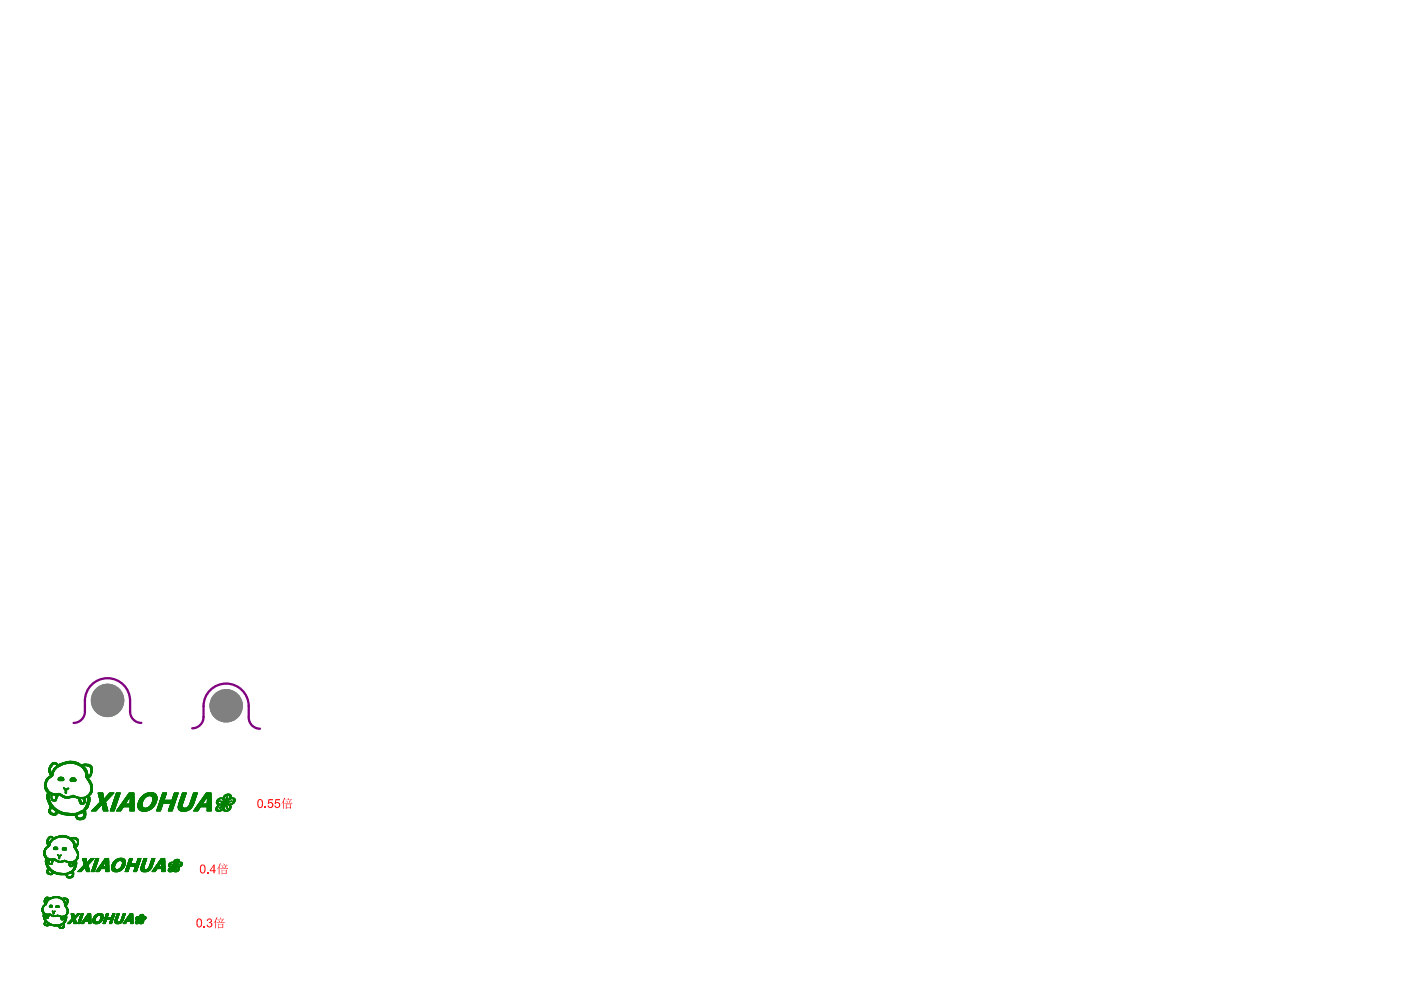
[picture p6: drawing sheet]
<svg xmlns="http://www.w3.org/2000/svg" width="297mm" height="210mm" viewBox="0 0 297 210" stroke-linecap="round" stroke-linejoin="round" font-family="sans-serif">
<path d="M27.6 150.9a2.4 2.4 0 0 0 2.4 2.4M27.6 151a6.9 6.9 0 0 0-1.1-5.5 4.8 4.8 0 0 0-5.3-1.4 4.8 4.8 0 0 0-3.2 4.5 4.6 4.6 0 0 1-.5 3.8 2.39 2.39 0 0 1-1.9 .9M52.7 152a6.8 6.8 0 0 0-1.1-5.4 4.8 4.8 0 0 0-5.3-1.4 4.8 4.8 0 0 0-3.1 4.5 4.6 4.6 0 0 1-.6 3.8 2.39 2.39 0 0 1-1.8 .9M52.7 152.1a2.4 2.4 0 0 0 2.4 2.4" fill="none" stroke="#800080" stroke-width=".49"/>
<g fill="#808080">
<circle cx="48" cy="149.6" r="3.5"/>
<circle cx="22.8" cy="148.5" r="3.5"/>
</g>
<g fill="#f00">
<path d="M56.1 171h.3v.3h-.3z"/>
<path d="M57 169.4h.9v.3h-.7l-.2 .5 .5-.1 .4 .2 .1 .3-.1 .4-.5 .3-.6-.2-.1-.3h.3a.41 .41 0 0 0 .6 .2 .41 .41 0 0 0 0-.6 .41 .41 0 0 0-.6 0h-.2z"/>
<path d="M58.4 169.4h.9v.3h-.7l-.1 .5h.7l.2 .3v.4l-.2 .3-.6 .1-.4-.3v-.2h.2a.42 .42 0 0 0 .5 .3 .42 .42 0 0 0 .3-.5 .42 .42 0 0 0-.5-.3l-.5 .1z"/>
<path d="M43.2 196.3h.3v.3h-.3z"/>
<path d="M43.9 195l.4-.3a.48 .48 0 0 1 .6 .3 .48 .48 0 0 1-.2 .6 .56 .56 0 0 1 0 1 .56 .56 0 0 1-.8-.4l-.1-.1h.2a.36 .36 0 0 0 .4 .3 .36 .36 0 0 0 .4-.4 .36 .36 0 0 0-.5-.3v-.2a.32 .32 0 0 0 .4-.3 .32 .32 0 0 0-.4-.3 .32 .32 0 0 0-.3 .4l-.1-.1z"/>
<path d="M43.9 184.9h.3v.3h-.3z"/>
<path d="M54.9 169.8l-.1 1a.39 .39 0 0 0 .5 .3 .39 .39 0 0 0 .2-.5v-.4a.41 .41 0 0 0-.1-.5 .41 .41 0 0 0-.5 .1zM54.7 169.7l.3-.3h.3l.4 .4v1l-.4 .5-.5-.1-.2-.3z"/>
<path d="M60.5 169.6h.6v-.4l.1 .1v.3l.5-.2 .2 .2zM60.7 169.7l.3 .3v.2zM60.3 170.3h.9l.2-.6 .3 .1-.4 .5 .5-.1 .2 .2zM60.6 170.5h1l.2 .1-.1 .8-.9-.1-.2 .2zM60.8 170.6v.6h.7v-.6zM60.3 169.1l.2 .2-.4 .6 .1 1.6h-.2v-1.4l-.4 .3z"/>
<path d="M42 195.1l-.1 1a.39 .39 0 0 0 .5 .3 .39 .39 0 0 0 .2-.5v-.4a.41 .41 0 0 0-.1-.5 .41 .41 0 0 0-.5 .1zM41.8 194.9l.2-.2h.4l.4 .4v1.1l-.4 .4-.5-.1-.2-.2v-1.1z"/>
<path d="M46.1 194.9h.7l-.1-.4 .2 .2-.1 .2 .6-.2 .2 .2zM46.3 195l.3 .2v.3zM45.9 195.6h1l.2-.6 .2 .1-.4 .5 .6-.1 .2 .2zM46.2 195.8h1.1l.1 .2-.1 .7-.9-.1-.2 .2zM46.4 196v.5h.8v-.5zM45.9 194.5l.2 .1-.3 .6v1.6h-.1v-1.4l-.4 .4z"/>
<path d="M42.7 183.6l-.1 1.1a.39 .39 0 0 0 .5 .2 .39 .39 0 0 0 .3-.5v-.3a.41 .41 0 0 0-.2-.5 .41 .41 0 0 0-.5 0zM42.5 183.5l.3-.2h.4l.3 .3 .1 1.1-.5 .5-.5-.1-.2-.3v-1z"/>
<path d="M45.3 183.6l-.6 .9h.6zM45.3 183.3h.2v1.2h.3v.2h-.3v.5h-.2v-.5h-.8z"/>
<path d="M46.8 183.5h.7l-.1-.4 .3 .2-.1 .2 .5-.2 .2 .2zM47.1 183.6l.2 .2v.3zM46.6 184.1h1l.2-.6 .2 .2-.3 .4 .5-.1 .2 .2zM47 184.4h1l.1 .1-.1 .8-.9-.1-.1 .2zM47.1 184.5v.6h.8v-.6zM46.6 183l.2 .2-.3 .5v1.6l-.1 .1v-1.5l-.4 .4z"/>
</g>
<g fill="#808080">
<circle cx="48" cy="149.6" r="3.5"/>
<circle cx="22.8" cy="148.5" r="3.5"/>
</g>
<g fill="none" stroke="#008000" stroke-width=".21">
<path d="M9.4 166.3h.4M9.4 166.4h.4M9.4 166.5h.4M9.4 166.6h.4M9.4 166.6l.4 .1M9.4 166.2h.4M9.4 166.7h.4M9.4 166.8h.4M9.4 166.8l.5 .1M9.5 166.1h.3M9.5 166.9h.4M9.5 167h.4"/>
<path d="M9.5 167.1h.4M9.5 167.2h.4M9.5 180h.3M9.5 166h.4M9.5 167.2h.5M9.5 167.3h.6M9.6 165.8h.3M9.6 167.3h.5M9.6 165.7h.3M9.6 167.4h.5M9.6 167.4l.6 .1M9.7 165.6h.3"/>
<path d="M9.7 167.5h.5M9.7 167.5l.5 .1M9.7 165.5h.4M9.7 167.6h.6M9.7 167.6l.6 .1M9.7 165.4h.4M9.8 167.7h.6M9.8 167.8h.6M9.8 165.3h.4M9.8 180h-.3M9.8 167.8h.7M9.8 167.9h.7"/>
<path d="M9.9 179.9h-.4M9.9 166h-.4M9.9 165.9h-.4M9.9 168.9h.5M9.9 169h.5M9.9 178.7h.3M9.9 178.6h.3M9.9 178.5h.3M9.9 178.4l.3 .1M9.9 178.4h.3M9.9 178.3h.3M9.9 178.8h.3"/>
<path d="M9.9 178.2h.3M9.9 168.8h.5M9.9 179.8l-.3 .1M9.9 165.8h-.3M9.9 167.9h.7M9.9 168.5h.5M9.9 168.5h.6M9.9 168.6h.5M9.9 168.7h.5M9.9 169.1h.5M9.9 169.2h.5M9.9 169.3h.6"/>
<path d="M10 168.4h.5M10 169.3h.5M10 178.9h.3M10 169.4h.5M10 169.5h.5M10 165h.6M10 179.8h-.4M10 179h.3M10 168h.7M10 169.6h.5M10 168.3h1.6M10 168.3h2.8"/>
<path d="M10 169.7h.6M10 179h.6M10.1 169.7h.5M10.1 179.1h.5M10.1 165.5l-.4 .1M10.1 169.8h.5M10.1 179.7l-.5 .1M10.1 177.8h.3M10.1 168.2h1M10.1 168.2h1.1M10.1 169.9h.5M10.1 179.2h.5"/>
<path d="M10.1 179.4h.4M10.1 168h.7M10.2 170h.5M10.2 168.1h.7M10.2 169.9h.4M10.2 179.7h-.5M10.2 165.3h-.5M10.2 178.2h-.3M10.2 178.1l-.2 .1M10.2 170.1h.5M10.2 179.6l-.5 .1M10.2 170.1h.6"/>
<path d="M10.2 170.2h.6M10.2 165.2h-.4M10.3 178.1h-.3M10.3 172h.4M10.3 172.1h.4M10.3 172l.4 .1M10.3 178l-.3 .1M10.3 177.6h1M10.3 170.2h.5M10.3 165.2h-.5M10.3 172.1l.5 .1M10.3 172.2h.6"/>
<path d="M10.3 171.9h.4M10.3 179.6h-.5M10.3 178h-.3M10.3 170.3h.6M10.3 163h.4M10.3 163.1h.4M10.3 163.2h.4M10.3 163.3h.4M10.3 163.3l.5 .1M10.3 163.4h.5M10.3 163.5h.5M10.3 163.6h.5"/>
<path d="M10.3 170.4h.6M10.3 172.3h.6M10.3 171.7h.4M10.3 171.8h.4M10.3 177.5h.9M10.4 170.4h.5M10.4 162.9h.3M10.4 163.7h.4M10.4 170.5h.5M10.4 172.3h.6M10.4 179.5h-.5M10.4 179h.2"/>
<path d="M10.4 177.9l-.4 .1M10.4 165.1h-.5M10.4 177.5h.7M10.4 163.8h.4M10.4 170.5h.6M10.4 170.6h.6M10.4 171.6h.4M10.4 177.9h-.3M10.4 168.7l-.5 .1M10.4 179.5h-.4M10.4 177.4h.7M10.5 164.6h.5"/>
<path d="M10.5 165.1h-.6M10.5 163.9h.3M10.5 170.6h.5M10.5 170.7h.6M10.5 171.5h.3M10.5 177.8h-.4M10.5 177.4h.6M10.5 162.6h.4M10.5 163.9h.4M10.5 164h.4M10.5 170.8h.7M10.5 170.7l.6 .1"/>
<path d="M10.5 172.4h.6M10.5 172.4h.7M10.5 171.3h.4M10.5 179.4h-.4M10.5 162.5h.5M10.5 165h-.6M10.5 164l.8 .1M10.5 170.9h.8M10.5 172.5h1.7M10.5 177.7h-.3M10.6 179.3h-.4M10.6 178.5h.2"/>
<path d="M10.6 164.1h.7M10.6 168.3h-.6M10.6 170.9h.7M10.6 171.2h.9M10.6 172.5h1.6M10.6 177.6l-.4 .1M10.6 162.3h.4M10.6 164.2h.7M10.6 171h.7M10.6 171h.8M10.6 171.1h.8M10.6 164.2h.6"/>
<path d="M10.6 172.6h1.5M10.6 177.3h.3M10.6 177.6h-.3M10.6 164.3h.6M10.6 164.5h.6M10.7 178.9h-.3M10.7 164.4h.5M10.7 168.3h2.2M10.7 178.8h-.3M10.7 164.9h-.6M10.7 178.7h-.3M10.7 164.8l-.6 .1"/>
<path d="M10.7 171.8h-.4M10.8 162.8h-.4M10.8 171.7h-.5M10.8 178.7h-.3M10.8 178.6h-.3M10.8 171.6h-.4M10.8 162.7h-.4M10.8 171.4l-.3 .1M10.8 168.9h.2M10.8 168.5h2.3M10.8 168.6h2.4M10.8 162.7h-.3"/>
<path d="M10.8 168.7h.2M10.8 168.8h.2M10.8 168.6h.2M10.8 169h.2M10.8 169.1h.2M10.8 169.2h.2M10.8 169.2l.2 .1M10.8 172.7h1.2M10.9 162h1.3M10.9 168.4h2.1M10.9 169.3h.2M10.9 169.4h.2"/>
<path d="M10.9 169.5h.4M10.9 169.4l.3 .1M10.9 164.8h-.7M10.9 169.3h.1M10.9 169.5l1.1 .1M10.9 162.6h-.4M10.9 164.7l-.6 .1M10.9 171.4h-.4M10.9 178.5h-.3M10.9 161.9h1.2M10.9 169.6h1.1M10.9 172.7h1"/>
<path d="M10.9 178.4h-.3M10.9 177.6h.4M10.9 169.7h1.1M11 161.9h1.1M11 162.5h-.5M11 164.7h-.7M11 164h.3M11 171.3h.7M11 178.3l-.4 .1M11 177.6h1.1M11 161.8h1M11 163.9h.3"/>
<path d="M11 168.6l-.2 .1M11 178.3h-.4M11 162.4h-.4M11 163.8h.4M11 163.8h.3M11 171.3l.7 .1M11.1 161.8h.9M11.1 163.6h.3M11.1 169.7h.9M11.1 169.8h.8M11.1 171.4h.7M11.1 178.2l-.4 .1"/>
<path d="M11.1 177.7h.9M11.1 162.3h-.5M11.1 161.7h.8M11.1 162.2l-.4 .1M11.1 164.6h-.6M11.1 178.2h-.3M11.2 163.5h.3M11.2 172.8h.7M11.2 171.4l.7 .1M11.2 164.5h-.6M11.2 178.1l-.4 .1M11.2 162.2h-.5"/>
<path d="M11.2 163.4h.3M11.2 164.4h-.5M11.2 169.8h.7M11.2 171.5h.7M11.2 162.1l-.5 .1M11.2 161.7h.5M11.2 163.3h.4M11.3 178.1h-.4M11.3 171.6h.7M11.3 172.8h.5M11.3 162.1h-.5M11.3 163h.6"/>
<path d="M11.3 164h-.3M11.3 169.9h.4M11.3 171.6h.8M11.3 180h.9M11.3 179.9h.9M11.4 179.8l.8 .1M11.4 162l-.6 .1M11.4 178l-.5 .1M11.4 163h.5M11.4 163.7h-.3M11.4 179.7h.8M11.4 171.7h.8"/>
<path d="M11.5 178h-.5M11.5 163.6h-.4M11.5 168.6h.9M11.5 179.7h.6M11.5 163.5h-.4M11.5 171.7h.8M11.5 171.8h.9M11.6 177.9l-.5 .1M11.6 168.6h.8M11.6 163.3l-.4 .1M11.6 171.2l-1.1 .1M11.6 172.4h.7"/>
<path d="M11.6 171.8l.9 .1M11.6 179.6h.3M11.7 171.9h.8M11.7 169.5h.3M11.7 163.2l-.4 .1M11.7 179.8h-.3M11.7 162l.6 .1M11.7 169.4h.3M11.7 163.2h-.4M11.7 177.9h-.6M11.7 163.1l-.4 .1M11.7 171.9l1 .1"/>
<path d="M11.8 162.1h.5M11.8 172.3h1.7M11.8 179.7l-.4 .1M11.8 177.8h-.6M11.8 177.5h2.8M11.8 169.2h.3M11.8 163.1h-.5M11.8 169.1h.3M11.8 172h.9M11.8 179.7h.4M11.9 168.3h.9M11.9 168.7h.5"/>
<path d="M11.9 169h.3M11.9 179.8h.3M11.9 162.1h1.4M11.9 168.8h.4M11.9 168.9h.4M11.9 172.2h1.3M11.9 172h.9M11.9 177.8h-.7M12 162.2h1.2M12 162.9l-.6 .1M12 162.9h-.5M12 172.1h1"/>
<path d="M12 177.4h2.5M12 162.2h1.1M12 169.3l-.3 .1M12 162.8l-.5 .1M12 172.6l-1.3 .1M12.1 177.4h2.3M12.1 169.3h-.3M12.1 162.8h-.5M12.1 169.2l-.3 .1M12.1 169.1h-.3M12.2 162.7h-.6M12.2 169h-.3"/>
<path d="M12.2 177.6h-.7M12.3 168.9h-.4M12.3 162.7h-.6M12.3 172.4h-.6M12.3 165.2h1.2M12.3 165.3h1.2M12.3 172.3h-.6M12.3 177.3h1.9M12.3 165.1h.5M12.3 165.4h1.2M12.3 168.7l-.4 .1M12.4 162.6h-.6"/>
<path d="M12.4 165.4h1.1M12.4 168.2h.1M12.4 172.3h1.2M12.4 164.9h1.1M12.4 165.5h1.1M12.5 177.3h1.6M12.5 162.6h-.6M12.5 172.4h1.9M12.5 164.9h.9M12.6 177.6h-1M12.6 172.4h2.2M12.6 162.5h-.7"/>
<path d="M12.6 164.8h.7M12.6 165.5h.8M12.6 177.2h1.4M12.7 162.5h-.7M12.7 168.6h.6M12.7 172.5h4.4M12.7 168.6l.8 .1M12.8 164.8h.2M12.8 165.1h-.4M12.8 172.5h4.2M12.8 177.2h1M12.8 162.4h-.8"/>
<path d="M12.8 165h-.4M12.8 168.7h.7M12.9 161.9h3.9M12.9 168.7l.8 .1M12.9 162.3l-.8 .1M13 168.8h.8M13 161.8h3.8M13 165h.5M13 165.1h.5M13 172.6h3.7M13 177.5h-1.4M13 168.9h.9"/>
<path d="M13.1 162.3h-1M13.1 168.9h3.3M13.1 172.6h3.5M13.2 161.8h3.4M13.2 180h.9M13.2 179.9l.4 .1M13.2 169h3.3M13.2 179.9h.4M13.2 179.9h.9M13.3 179.8h.7M13.3 161.7h3.3M13.3 169h2.1"/>
<path d="M13.4 172.7h3M13.4 179.8h.6M13.4 179.7h.5M13.5 162.1h-1M13.5 167h.1M13.5 167.1h.1M13.5 167.1h.3M13.5 167.2h.3M13.5 164.9l-1.1 .1M13.5 172.7h2.8M13.5 167.3h1M13.5 161.7h2.9"/>
<path d="M13.5 169.1h1.6M13.6 162l-1.1 .1M13.7 167.3h.7M13.7 180h.4M13.7 177.5h1M13.7 161.6h2.5M13.7 179.9h.4M13.8 169.2h.8M13.8 167.5h.3M13.8 167.6h.3M13.8 168h.3M13.8 167.7h.3"/>
<path d="M13.8 167.8h.3M13.8 167.9h.3M13.8 161.6h2.4M13.9 168.2h.1M13.9 172.8h2.4M14 177.6h.8M14 162h-1.4M14.1 168.1l-.3 .1M14.1 161.9h-1.4M14.1 161.5h1.8M14.1 168.1h-.3M14.1 172.8h1.6"/>
<path d="M14.1 177.6h.7M14.2 167.5h-.4M14.2 167.1h.4M14.2 167.4l-.4 .1M14.2 161.5h1.6M14.2 177.6l.7 .1M14.3 167.4h-.6M14.4 177.7h2M14.5 167.1h.1M14.5 177.8h1.9M14.5 167.2h-1M14.6 167.2h-.4"/>
<path d="M14.6 168.9h1.6M14.6 161.4h.7M14.7 177.8h1.7M14.7 177.9h.7M14.8 168.8h1.2M14.8 177.9h.4M14.9 169.2h-1.2M14.9 178h.4M14.9 165.2h.5M14.9 165.3h.5M14.9 165.3h1.2M14.9 165.4h1.2"/>
<path d="M14.9 165.5h1.2M14.9 178l.5 .1M14.9 165.6h1.2M14.9 165.1h1.1M15 165.6h1M15 165.1h1M15 168.8h.9M15 178.1h.5M15 165h1M15 177.7h1.2M15.1 178.1l.4 .1M15.1 178.2h.5"/>
<path d="M15.1 177.6h1M15.1 165h.8M15.2 178.2h.4M15.2 177.6h.8M15.2 164.9h.5M15.2 169.1h-1.7M15.2 178.3h.5M15.3 165.7h.6M15.3 178.3l.4 .1M15.3 178.4h.4M15.3 168.7h.5M15.3 178.4l.4 .1"/>
<path d="M15.4 178.5h.4M15.4 168.7h.3M15.4 178.6h.4M15.4 168.6h.2M15.5 178.7h.3M15.5 178.8h.4M15.5 178.7h.4M15.5 165.3h.6M15.5 169h1.4M15.5 178.8l.4 .1M15.6 178.9h.3M15.6 165.2h.5"/>
<path d="M15.6 179.5h.7M15.6 179.1h.3M15.6 179h.3M15.6 179.4h.4M15.6 179.3h.4M15.6 179.2h.4M15.6 179.2h.3M15.6 179.6h.6M15.7 179.7h.4M15.7 179.7l.3 .1M15.8 161.9h1.1M15.8 169.1h3.3"/>
<path d="M15.8 179.8h.3M15.8 177.9h.7M15.8 179.8l.3 .1M15.8 179.9h.3M15.8 172.8h.5M15.8 179.9l.4 .1M15.9 180h.3M15.9 162h1M15.9 172.9h.5M16 169.1h2.3M16 173h.4M16 173.1h.4"/>
<path d="M16 173.2h.4M16 173.2h.5M16.1 177.9l.4 .1M16.1 173.3h.4M16.1 173.3l.5 .1M16.1 179.4h.3M16.1 162l1 .1M16.1 173.4h.7M16.2 169.2h1.9M16.2 173.5h1.8M16.2 172.4h1.2M16.2 179.3h.2"/>
<path d="M16.2 173.5h1.7M16.2 178h.4M16.2 162.1h.9M16.2 173.6h1.7M16.3 179.6h-.7M16.3 178l.3 .1M16.3 173.6h1.5M16.3 179.2h.2M16.3 179.1h.2M16.3 178.1h.3M16.3 169.2h1.8M16.3 173.7h1.5"/>
<path d="M16.3 179h.2M16.3 179h.3M16.3 178.2h.3M16.4 179.5h-.8M16.4 178.2h.2M16.4 178.8h.2M16.4 178.3h.2M16.4 162.1l.8 .1M16.4 179.4h-.3M16.4 178.7h.2M16.4 178.6h.2M16.4 178.5h.2"/>
<path d="M16.4 178.4h.2M16.4 173.7h1.1M16.5 179.2l-.3 .1M16.5 179.2h-.2M16.5 162.2h2.6M16.5 173.8h1M16.6 169.3h1.4M16.6 178.9h-.2M16.6 162.2l2.6 .1M16.6 169.4h.4M16.6 169.5h.4M16.7 162.3h2.6"/>
<path d="M16.7 169.5l.4 .1M16.7 172.2h1.5M16.7 169.6h.4M16.7 169.7h.4M16.8 169.7h.3M16.8 169.8h.4M16.8 172.2h1.4M16.8 169.9h.4M16.8 170h.4M16.8 173.8h.3M16.9 170.1h.4M16.9 162.3l2.4 .1"/>
<path d="M16.9 172.1h1.3M16.9 170.2h.5M16.9 162.4h1M16.9 170.2h1.1M17 170.4h.9M17 162.5h.6M17.1 170.5h.8M17.1 172h1.1M17.1 162.5h.6M17.1 173.4h.9M17.2 162.6h.6M17.2 170.5h.4"/>
<path d="M17.3 162.7h.6M17.3 171.9h.8M17.4 162.2h1.6M17.4 162.7h.6M17.4 172.4h-1.4M17.4 171.9h.7M17.4 162.8h.6M17.5 162.8l.6 .1M17.5 162.1h1.4M17.5 172.3h-1.1M17.5 169.4h.5M17.5 162.9h.6"/>
<path d="M17.5 173.2h.6M17.5 171.8h.6M17.6 162.9h.5M17.6 172.3h-1.1M17.6 162.1h1.2M17.6 169h1.5M17.6 173.2h.5M17.7 169.4h.3M17.7 170.2h.3M17.7 163h.6M17.7 163h.5M17.7 173.1h.4"/>
<path d="M17.7 172.3h.5M17.7 169.5h.3M17.7 163.1h.6M17.7 170.1h.3M17.7 163.1l.6 .1M17.7 173h.5M17.7 172.4h.5M17.7 169.6h.3M17.8 170h.3M17.8 163.2h.5M17.8 163.2l.6 .1M17.8 169.7h.3"/>
<path d="M17.8 169.8h.3M17.8 169.9h.3M17.8 172.9h.4M17.8 172.5h.4M17.8 172.6h.4M17.8 172.8h.4M17.8 163.3h.6M17.8 172.7h.4M17.9 162h.5M17.9 163.3h.5M17.9 171.5h.5M17.9 163.4h.5"/>
<path d="M18 163.5h.5M18 170.3h-1.1M18 169h1M18 171.3h.6M18 170.2h-.4M18 163.6h.5M18 173.4l-1.8 .1M18 163.7h.5M18 171.2h.7M18.1 168.9h.9M18.1 170l-.3 .1M18.1 163.7h.4"/>
<path d="M18.1 163.8h.5M18.1 171.1h.6M18.1 171h.6M18.1 173.3l-.7 .1M18.1 164.6h1.1M18.1 164.7h1M18.1 163.9h.5M18.1 164h.5M18.1 164.1h.5M18.1 170.9h.6M18.1 173.3h-.7M18.2 164.1h.4"/>
<path d="M18.2 164.2h.4M18.2 164.3h.5M18.2 164.4h.5M18.2 164.5h.5M18.2 164.7h.9M18.2 164.8h.8M18.2 173.1h-.5M18.2 171.7h-.6M18.2 170.9h.6M18.2 170.8h.6M18.2 171.7h-.5M18.3 164.9h.5"/>
<path d="M18.3 168.9h.6M18.3 170.8h.5M18.3 164.9h.4M18.3 168.8h.6M18.3 171.6h-.6M18.3 165h.5M18.3 171.6h-.5M18.4 168.8h.5M18.4 162.4h1M18.4 165.1h.4M18.4 170.5h.5M18.4 170.4h.5"/>
<path d="M18.4 170.2h.6M18.4 171.5h-.6M18.4 170.1h.6M18.4 165.2h.5M18.5 170h.5M18.5 165.2h.4M18.5 171.4h-.6M18.5 165.3h.4M18.5 165.3h.5M18.5 169.7h.6M18.5 169.8h.6M18.5 169.9h.6"/>
<path d="M18.5 169.1h.6M18.5 169.2h.6M18.5 171.3l-.6 .1M18.6 169.3h.5M18.6 169.4h.5M18.6 169.5h.5M18.6 169.6h.5M18.6 169.2h.5M18.6 165.4h.4M18.6 171.2l-.6 .1M18.6 165.4h.5M18.7 171.2h-.7"/>
<path d="M18.7 165.5h.4M18.7 165.5l.4 .1M18.7 162.5h.7M18.7 171h-.6M18.7 165.6h.5M18.7 168.5h.5M18.8 165.6h.4M18.8 165.7h.4M18.8 165.8h.5M18.8 164.5h.5M18.8 170.7h-.5M18.8 168.4h.5"/>
<path d="M18.8 170.6h-.5M18.9 165.8h.4M18.9 164.5h.4M18.9 170.6h-.6M18.9 165.9h.4M18.9 165.9h.5M18.9 162.5h.6M18.9 168.3h.5M18.9 170.5h-.5M18.9 166h.5M18.9 164.8l-.7 .1M18.9 168.7h-.5"/>
<path d="M18.9 170.4h-.5M19 170.3h-.6M19 166l.4 .1M19 168.2h.4M19 168.6l-.5 .1M19 166.1h.4M19 162.6h.5M19.1 166.1l.4 .1M19.1 166.2h.4M19.1 162.6h.4M19.1 164.2h.3M19.1 168.1h.4"/>
<path d="M19.1 168.6h-.5M19.1 166.3h.4M19.1 162.7h.4M19.1 169.7h-.6M19.1 167.9h.4M19.1 164.1h.3M19.2 166.4h.3M19.2 166.5h.3M19.2 167.7h.4M19.2 167.7h.3M19.2 167.8h.3M19.2 168.5l-.5 .1"/>
<path d="M19.2 162.8h.3M19.2 163.9h.3M19.2 164h.2M19.2 166.5l.4 .1M19.2 167.6h.4M19.2 162.9h.3M19.2 163.8h.3M19.2 166.6h.4M19.2 166.6l.4 .1M19.2 167.5h.4M19.2 166.7h.4M19.2 167.4h.4"/>
<path d="M19.2 163h.3M19.2 163.1h.3M19.2 163.7h.3M19.2 164.6h-1M19.3 166.7l.3 .1M19.3 166.8h.3M19.3 166.9h.3M19.3 167h.3M19.3 167.1h.3M19.3 167.2h.3M19.3 167.3h.3M19.3 167.4h.3"/>
<path d="M19.3 168.4l-.5 .1M19.3 163.1h.2M19.3 163.2h.2M19.3 163.3h.2M19.3 163.4h.2M19.3 163.5h.2M19.3 163.6h.2M19.3 164.4h-.4M19.3 164.4h-.3M19.3 168.3h-.4M19.4 164.3h-.4M19.4 168.2l-.5 .1"/>
<path d="M19.4 164.2h-.3M19.4 164.1l-.3 .1M19.4 168.2h-.4M19.5 164h-.3M19.5 168h-.4M19.5 171.8h1M19.5 167.9h-.4M19.6 167.5l-.4 .1M19.7 171.6h1M20 171.3h.9M20.2 171.1h.9M20.4 171.9l-1 .1"/>
<path d="M20.4 170.9h.9M20.4 171.9h-1M20.5 171.8l-1 .1M20.6 171.7h-1M20.7 171.6h-1M20.7 171.5h-.9M20.8 168.1h1M20.8 168.2h1M20.8 171.4l-1 .1M20.8 168.3h1M20.9 170.4h1.6M20.9 168.4h.9"/>
<path d="M20.9 171.4h-1M20.9 168.5h.9M20.9 168.6h1M20.9 171.3l-1 .1M20.9 168.7h1M20.9 168.7l1 .1M21 170.3h1.4M21 168.8h.9M21 168.9h.9M21 171.2l-.9 .1M21 169h.9M21 169.1h.9"/>
<path d="M21 171.2h-.9M21 169.1h1M21 169.2h1M21.1 170.2h1.3M21.1 169.2h.9M21.1 169.3h.9M21.1 169.4h.9M21.1 171.1l-.9 .1M21.1 169.5h.9M21.2 169.5h1.6M21.2 170.1h1.2M21.2 171h-.9"/>
<path d="M21.2 169.9h1.2M21.3 170.9h-.9M21.3 170.8l-.8 .1M21.4 170.8h-.9M21.4 170.7l-.8 .1M21.5 170.7h-.9M21.5 170.6h-.9M21.6 170.6h-.9M21.6 170.5h-.9M21.7 170.5h.8M21.7 170.6h.8M21.7 170.7h.8"/>
<path d="M21.7 170.8h.9M21.7 170.7h.9M21.7 170.9h.9M21.7 171h.9M21.7 171h1M21.7 171.1h1M21.8 171.2h.9M21.8 171.4h1M21.8 171.3h.9M21.8 171.6h1M21.8 171.7h1M21.8 171.5h1"/>
<path d="M21.9 171.7h.9M21.9 171.9h1M21.9 171.8h.9M21.9 171.8h1M22.4 170h-1.1M22.5 169.9h-1.3M22.5 170.5h-1.7M22.5 169.8h-1.3M22.6 169.8h-1.4M22.7 169.7h-1.5M22.8 169.6h-1.6M22.9 169.5h-.9"/>
<path d="M22.9 169.4l-.8 .1M22.9 169.4h-.8M23 169.3l-.9 .1M23.1 169.3h-.9M23.1 168.3h.9M23.1 169.2l-.9 .1M23.2 169.2h-.9M23.2 169.1h-.9M23.3 168.1h.9M23.3 169.1h-.9M23.3 169h-.9M23.3 169h-.8"/>
<path d="M23.4 171.9h.8M23.4 168.9h-.9M23.4 171.8h.9M23.5 168.9h-.9M23.5 171.6h.8M23.5 168.8h-.9M23.5 171.4h.9M23.6 168.7l-.9 .1M23.6 171.3h.8M23.6 168.7h-.9M23.6 171.2h.9M23.7 168.6l-.9 .1"/>
<path d="M23.7 171h.8M23.7 171.1h.8M23.7 168.6h-.9M23.7 170.9h.9M23.8 170.8h.8M23.8 168.5l-.9 .1M23.8 170.7h.8M23.8 168.5h-.9M23.9 170.5h.8M23.9 168.4l-1 .1M23.9 168.4h-.9M23.9 170.4h.8"/>
<path d="M24 170.2h.8M24 168.3h-1M24 170h.8M24 168.2l-.9 .1M24.1 169.9h.8M24.1 168.2h-.9M24.1 169.8h.8M24.1 169.7h.9M24.2 169.6h.8M24.2 168.1l-1 .1M24.2 169.7h.8M24.2 169.5h.8"/>
<path d="M24.2 169.5h.9M24.2 169.4h.9M24.3 169.3h.8M24.3 171.8l-.9 .1M24.3 171.7h-.8M24.3 169.1h.9M24.3 169.2h.8M24.3 171.6h-.8M24.4 169h.8M24.4 171.5h-.9M24.4 168.9h.8M24.4 171.4h-.8"/>
<path d="M24.4 168.8h.9M24.4 168.9h.9M24.4 171.3l-.8 .1M24.4 171.2l-.8 .1M24.5 168.7h.8M24.5 171.2h-.9M24.5 168.6h.8M24.5 168.5h.9M24.6 168.5h.8M24.6 168.4h.8M24.6 168.3h.8M24.6 170.8h-.8"/>
<path d="M24.6 168.2h.9M24.6 170.7l-.8 .1M24.7 168.2h.8M24.7 170.6h-.9M24.7 168.1h.8M24.7 170.5h-.8M24.7 170.4h-.8M24.7 171.9h1M24.8 170.3h-.9M24.8 170.2l-.9 .1M24.8 170.1l-.8 .1M24.8 170.1h-.8"/>
<path d="M24.9 170h-.9M24.9 171.7h.9M24.9 169.9l-.9 .1M24.9 169.8h-.8M25 171.5h.9M25.1 171.4h.9M25.2 171.2h.9M25.3 171h3.1M25.4 171h3M25.4 170.9h3M25.5 170.8h2.9M25.5 170.7h2.9"/>
<path d="M25.6 170.7h2.8M25.6 170.6h2.8M25.6 171.9l-.9 .1M25.6 171.9h-.9M25.7 170.6h2.7M25.7 170.5h2.7M25.7 171.8h-.9M25.7 171.7h-.9M25.8 170.4h.8M25.8 171.6h-.9M25.9 170.3h.8M25.9 171.4l-.9 .1"/>
<path d="M25.9 171.4h-.8M26 170.1h.8M26 171.3h-.9M26.1 171.2l-.9 .1M26.1 170h.8M26.1 171.1l-.8 .1M26.2 169.8h.8M26.3 169.6h.8M26.4 169.5h.8M26.6 169.3h.7M26.6 170.4h-.8M26.6 170.3h-.8"/>
<path d="M26.7 169.1h.7M26.7 170.2h-.8M26.8 170.1l-.9 .1M26.8 169h.7M26.8 168.9h.8M26.8 170l-.8 .1M26.9 170h-.8M26.9 168.8h.7M26.9 168.7h1.5M26.9 169.9h-.8M27 168.7h1.4M27 169.8h-.8"/>
<path d="M27 168.6h1.4M27 169.7h-.8M27.1 168.6h1.3M27.1 169.7h-.8M27.1 168.5h1.3M27.2 168.5h1.2M27.2 169.5l-.9 .1M27.2 169.5h-.8M27.2 168.4h1.2M27.2 168.3h1.2M27.3 169.4h-.8M27.3 168.3h1.1"/>
<path d="M27.3 169.3l-.8 .1M27.3 168.2h1.1M27.4 168.1h1M27.4 169.2l-.8 .1M27.4 169.2h-.8M27.5 169.1h-.8M27.5 169h-.8M27.6 171.7h.9M27.6 171.9h.9M27.6 171.8h.9M27.6 170.4h.8M27.6 170h.8"/>
<path d="M27.6 170.1h.8M27.6 170.2h.8M27.6 170.3h.8M27.6 169.9h.8M27.6 171.2h.8M27.6 171.1h.8M27.6 171.4h.8M27.6 171.6h.8M27.6 171.3h.8M27.6 171.6h.9M27.6 171.5h.8M27.6 169.3h.8"/>
<path d="M27.6 169.4h.8M27.6 169.5h.8M27.6 169.6h.8M27.6 169.7h.8M27.6 169.8h.8M27.6 169h.8M27.6 169.1h.8M27.6 169.2h.8M27.6 168.9h.8M27.7 168.8h.7M28.4 168.9h-1.5M28.4 171.1h-3.1"/>
<path d="M29.2 170.8h1M29.2 170.6h.9M29.2 170.7h.9M29.2 170.9h1M29.2 171h1M29.2 170.4h.9M29.2 170.5h.9M29.2 171.1h1.1M29.2 171.1l1.1 .1M29.2 171.2h1.2M29.3 170.3h.9M29.3 171.2l1.2 .1"/>
<path d="M29.3 170.2h.9M29.3 171.3h1.4M29.3 171.3h3M29.3 170.1h.9M29.3 171.4h2.9M29.4 171.4h2.8M29.4 170h.8M29.4 169.9h.9M29.4 169.8h.9M29.4 171.6h2.6M29.5 169.8h.8M29.5 171.6h2.5"/>
<path d="M29.5 171.7h2.4M29.5 169.6h.9M29.6 169.5h.8M29.6 171.7h2.2M29.6 169.5h.9M29.6 169.4h1M29.6 171.8h2.1M29.7 171.8h1.8M29.8 171.9h1.6M29.9 171.9h1.4M30.1 172h1M30.2 170.4h-.9"/>
<path d="M30.2 170l-.8 .1M30.2 168.7h3M30.3 168.7h2.9M30.4 168.6h2.8M30.4 169.7h-.9M30.4 168.6h2.7M30.5 168.5h2.6M30.5 169.4l-.9 .1M30.6 168.5h2.4M30.6 169.3l-.9 .1M30.7 168.4h2.3M30.7 169.3h-1"/>
<path d="M30.7 169.2l-.9 .1M30.7 168.3h2.3M30.7 169.2h-.9M30.8 169.1h-1M30.9 168.3h2M30.9 169.1h-1M30.9 169h-1M31 169h-1M31 168.2h1.8M31.1 168.9h-1.1M31.2 168.2h1.5M31.2 168.9h-1.1"/>
<path d="M31.3 168.8h-1.2M31.4 168.1h1.1M31.6 168.7l-1.4 .1M31.6 171h1M31.6 168h.7M31.7 170.9h1M31.8 170.9h.9M31.8 168.7l1.4 .1M31.9 170.7h.9M32.1 168.8h1.1M32.1 170.5h.8M32.1 170.5h.9"/>
<path d="M32.1 170.4h.9M32.1 171.5h-2.7M32.2 170.3h.8M32.2 168.9h1.1M32.2 170.1h.9M32.3 170.1h.9M32.3 169h1M32.3 170h.9M32.3 169.9h.9M32.3 169.1h1M32.4 169.7h.8M32.4 169.8h.8"/>
<path d="M32.4 169.1h.9M32.4 171.3h-1.4M32.4 169.7h.9M32.4 169.2h.9M32.4 169.3h.9M32.4 169.4h.9M32.4 169.5h.9M32.4 169.6h.9M32.4 171.2l-1.2 .1M32.5 171.2h-1.1M32.5 171.1l-1.1 .1M32.6 171.1h-1.1"/>
<path d="M32.6 171h-.9M32.8 170.8l-1 .1M32.8 170.8h-.9M32.9 170.7h-.9M32.9 170.6h-.9M33.1 170.2l-.9 .1M33.1 170.2h-.9M33.2 171.9h.8M33.2 171.8h.9M33.3 171.6h.8M33.3 171.5h.9M33.4 171.4h.8"/>
<path d="M33.4 171.3h.8M33.4 171.2h.9M33.5 171.2h.8M33.5 171h.8M33.5 171.1h.8M33.5 170.9h.9M33.6 170.8h.8M33.6 170.7h.8M33.7 170.5h.8M33.7 170.4h.8M33.7 170.3h3.4M33.8 170.2h3.3"/>
<path d="M33.8 170.1h3.3M33.9 170h3.3M33.9 169.9h3.3M33.9 169.8h3.3M33.9 169.7h3.4M34 169.6h.8M34 169.7h3.3M34 169.5h.8M34 169.5h.9M34 169.4h.9M34.1 169.3h.8M34.1 171.8l-.9 .1"/>
<path d="M34.1 171.7h-.8M34.1 169.1h.9M34.1 169.2h.9M34.1 171.6h-.8M34.2 169h.8M34.2 171.5h-.9M34.2 168.9h.8M34.2 168.9h.9M34.3 168.8h.8M34.3 168.6h.8M34.4 168.5h.8M34.4 168.3h.8"/>
<path d="M34.4 170.8h-.8M34.4 168.2h.9M34.4 170.7l-.8 .1M34.5 170.6h-.9M34.5 168.1h.8M34.5 170.5h-.8M35.1 168.7l-.8 .1M35.1 168.7h-.8M35.2 168.6h-.9M35.2 168.5l-.9 .1M35.2 168.4l-.8 .1M35.2 168.4h-.8"/>
<path d="M35.3 168.1l-.8 .1M35.7 171.9h.8M35.7 171.7h.9M35.7 171.8h.9M35.8 171.7h.8M35.8 171.6h.8M35.8 171.5h.8M35.8 171.4h.9M35.9 171.4h.8M35.9 171.3h.8M35.9 171.2h.8M35.9 171.1h.9"/>
<path d="M36 171h.8M36 170.9h.9M36.1 170.8h.8M36.1 170.9h.8M36.1 170.6h.9M36.1 170.7h.8M36.2 170.5h.8M36.2 170.4h.8M36.5 169.6h.8M36.5 169.5h.8M36.5 169.4h.9M36.5 169.4h.8"/>
<path d="M36.6 169.3h.8M36.6 169.2h.8M36.7 169h.8M36.7 168.9h.9M36.8 168.7h.8M36.8 168.5h.9M36.9 168.4h.8M36.9 170.8l-.8 .1M36.9 168.3h.9M36.9 168.3h.8M37 168.1h.8M37 168.2h.8"/>
<path d="M37 170.4h-3.3M37.4 169.3h-.8M37.4 169.2l-.8 .1M37.5 169.1h-.9M37.5 169h-.8M37.6 168.9h-.9M37.6 168.8h-.9M37.6 168.7l-.9 .1M37.6 168.6l-.8 .1M37.7 168.6h-.9M37.7 168.5h-.8M37.7 168.4l-.8 .1"/>
<path d="M37.7 168.3h-.8M37.8 170.9h.8M37.8 171h.9M37.8 171.2l1.1 .1M37.8 171.1h.9M37.8 171.2h1M37.8 170.8h.8M37.8 171.4h2.7M37.8 171.3h1.2M37.8 170.6h.9M37.8 170.7h.9M37.8 171.6h2.5"/>
<path d="M37.9 170.5h.8M37.9 171.6h2.4M37.9 170.4h.8M38 170.2h.8M38 171.7h2.1M38 170.1h.8M38 171.8h2M38.1 169.9h.8M38.1 171.8h1.8M38.1 169.8h.8M38.1 169.7h.9M38.2 169.6h.8"/>
<path d="M38.2 171.9h1.6M38.2 169.5h.9M38.2 169.5h.8M38.2 169.4h.9M38.3 169.3h.8M38.3 171.9h1.3M38.3 169.2h.9M38.3 169.2h.8M38.3 169.1h.9M38.4 169h.8M38.4 169.1h.8M38.4 168.9h.8"/>
<path d="M38.4 168.9h.9M38.4 168.8h.9M38.4 172h1M38.5 168.7h.8M38.5 168.6h.9M38.5 168.6h.8M38.5 168.5h.9M38.6 168.4h.8M38.6 168.3h.9M38.6 168.2h.9M38.7 168.1h.8M38.7 170.7l-.9 .1"/>
<path d="M38.8 170.4h-.9M38.8 170.3h-.9M38.8 170.2h-.8M38.8 170.1l-.8 .1M38.9 170l-.9 .1M38.9 170h-.9M39.3 171.3h1.3M39.5 168.3h-.9M39.8 171.1h.9M40 170.9h.9M40.2 170.6h.8M40.2 170.5h.8"/>
<path d="M40.2 171.7h-2.3M40.2 170.4h.9M40.3 170.4h.8M40.3 170.3h.8M40.3 170.2h.8M40.3 170.1h.9M40.4 170.1h.8M40.4 170h.8M40.4 171.5h-2.6M40.4 169.9h.8M40.4 169.8h.9M40.4 171.4l-2.6 .1"/>
<path d="M40.5 169.8h.8M40.5 169.6h.9M40.6 171.3l-2.8 .1M40.6 169.4h.8M40.6 171.2l-1 .1M40.6 169.3h.9M40.7 171.2h-1M40.7 169.1h.8M40.7 171.1l-1 .1M40.7 169h.9M40.8 168.8h.8M40.8 171h-.9"/>
<path d="M40.8 168.7h.9M40.8 170.9h-.8M40.9 168.5h.8M40.9 170.8l-.9 .1M40.9 170.8h-.8M41 168.3h.8M41 170.7l-.9 .1M41 170.7h-.9M41 168.2h.8M41 168.1h.9M41.1 170.5h-.9M41.1 171.9h.9"/>
<path d="M41.2 171.7h.9M41.3 169.7h-.8M41.3 171.5h.9M41.4 169.7h-.9M41.4 169.5l-.8 .1M41.4 169.5h-.8M41.4 169.4h-.8M41.4 171.4h.9M41.5 169.3l-.9 .1M41.5 169.2l-.8 .1M41.5 169.2h-.8M41.5 171.2h.9"/>
<path d="M41.5 169.1h-.8M41.6 169h-.9M41.6 168.9h-.8M41.7 168.7l-.9 .1M41.7 171h3.1M41.7 168.7h-.9M41.7 168.6h-.8M41.7 168.5l-.8 .1M41.7 170.9h3.1M41.8 168.4l-.9 .1M41.8 168.4h-.9M41.8 170.9h3"/>
<path d="M41.8 168.2l-.8 .1M41.8 170.8h3M41.9 168.1l-.9 .1M41.9 170.7h2.9M41.9 170.6h2.9M41.9 171.9l-.9 .1M42 171.9h-.9M42 170.6h2.8M42 170.5h2.8M42.1 170.5h2.7M42.1 171.8h-1M42.1 171.7h-.9"/>
<path d="M42.1 170.4h.8M42.2 171.6h-1M42.2 171.6h-.9M42.2 170.3h.8M42.3 171.4l-.9 .1M42.3 171.4h-.9M42.3 170.1h.8M42.4 171.3h-.9M42.4 171.2l-.9 .1M42.4 170h.8M42.5 171.1l-.9 .1M42.6 169.8h.7"/>
<path d="M42.7 169.6h.7M42.8 169.5h.8M42.9 169.3h.8M43 170.4h-.9M43 170.3h-.8M43 169.1h.8M43.1 170.2h-.8M43.1 170.1l-.8 .1M43.1 169h.8M43.2 168.9h.7M43.2 170l-.8 .1M43.2 170h-.8"/>
<path d="M43.2 168.8h.8M43.3 168.7h1.4M43.3 169.9h-.8M43.3 169.8h-.8M43.4 168.6h1.3M43.4 169.7h-.8M43.5 168.5h1.2M43.5 169.5l-.8 .1M43.5 169.5h-.8M43.6 168.4h1.1M43.6 168.3h1.1M43.6 169.4h-.8"/>
<path d="M43.6 169.3l-.7 .1M43.7 168.2h1M43.7 168.1h1M43.7 169.2l-.8 .1M43.7 169.2h-.7M43.8 168.1h.9M43.8 169.1h-.8M43.8 169h-.7M43.9 171.7h.9M43.9 171.9h.9M43.9 171.8h.9M43.9 170.4h.9"/>
<path d="M43.9 170h.9M43.9 170.1h.9M43.9 170.2h.9M43.9 170.3h.9M43.9 169.9h.9M43.9 171.2h.9M43.9 171.1h.9M43.9 171.4h.9M43.9 171.6h.9M43.9 171.3h.9M43.9 171.5h.9M44 169.3h.8"/>
<path d="M44 169.4h.8M44 169.5h.8M44 169.6h.8M44 169.7h.8M44 169.8h.8M44 169.9h.8M44 169h.8M44 169.1h.8M44 169.2h.8M44 168.9h.8M44 168.8h.8M44.8 168.9h-1.6"/>
<path d="M44.8 171.1h-3.2M45.8 171.6h.3M45.8 171.4h.3M45.8 171.6h.4M45.8 171.7h.4M45.8 171.5h.3M45.8 171.7h.5M45.8 171.8h1.3M45.8 171.8h1.2M45.9 170.1h.3M45.9 170.2h.3M45.9 170.2l.4 .1"/>
<path d="M45.9 171.9h1.1M45.9 170.3h.4M45.9 170h.3M45.9 170.4h.4M45.9 171.1h.3M45.9 171.9h1M45.9 170.4h.5M46 170.5h2.6M46 170.9h.4M46 172h.7M46.1 170.5h3.1M46.1 170.9h.3"/>
<path d="M46.2 171.3h-.4M46.2 171.2l-.4 .1M46.2 170.6h2.9M46.2 171.2h-.4M46.2 170h-.3M46.2 171.1l-.3 .1M46.3 169.9h-.4M46.3 169.8h-.4M46.3 171h-.4M46.3 169.7h-.3M46.3 171h-.3M46.4 169.7h-.4"/>
<path d="M46.4 169.3h1.2M46.4 169.6h-.4M46.4 169.5l-.3 .1M46.5 170.8l-.4 .1M46.5 169.3h1.1M46.5 169.9h.5M46.5 169.5h-.4M46.5 169.9h2.7M46.5 171.4h.2M46.6 169.8h.2M46.6 170.8h-.4M46.6 169.4l-.4 .1"/>
<path d="M46.6 169.2h.6M46.6 170.7l-.3 .1M46.7 169.4h-.5M46.7 170h2.3M46.7 171.3l-.2 .1M46.7 170.7h-.4M46.8 171.3h-.3M46.8 171.2l-.3 .1M46.9 170h1.9M46.9 171.2h-.3M46.9 170.6h-.5M46.9 170.9h.3"/>
<path d="M46.9 171.1l-.3 .1M47 171.6h.6M47 171.1h-.3M47 170.8h1.1M47 170.2h1.5M47 170.3h1.4M47 171h-.2M47 171.5h.6M47.1 170.1h1.4M47.1 170.2h1.4M47.1 170.6h1.1M47.1 170.8h1"/>
<path d="M47.1 171.5h.5M47.1 170.7h1M47.1 171h-.3M47.1 169.4h.5M47.1 171.4h.4M47.1 170.9h-.2M47.2 171.4h.3M47.2 171.7h-.5M47.2 169.4h.4M47.2 171.3h.3M47.2 169.9h1.3M47.2 170.8l-.2 .1"/>
<path d="M47.2 171.7h-.4M47.3 169.5h.3M47.3 169.8h1.2M47.3 171.2h.3M47.3 171.6h-.4M47.3 171.6h.3M47.3 171.7h.4M47.3 171.1h.3M47.3 169.1h.3M47.3 171.7h.5M47.3 171.8h1.4M47.4 171h.2"/>
<path d="M47.4 170.8h.3M47.4 169.1h.2M47.4 171.8h1.2M47.4 169.7h1.1M47.4 168.9h.3M47.4 171.9h1.1M47.4 170.9h.2M47.5 168.8h.3M47.5 171.9h.9M47.6 169.3l-1.3 .1M47.6 172h.7M47.6 171h-.2"/>
<path d="M47.6 169.2h-.3M47.6 170.9h-.2M47.7 169h-.3M47.7 169.6h.6M47.7 168.6h1.2M47.8 168.9h-.4M47.8 168.5h1.1M47.9 169.5h.2M47.9 168.7l-.4 .1M47.9 170.9h.2M47.9 170.8h.2M47.9 168.5h.9"/>
<path d="M47.9 169.4h.2M47.9 171h.3M47.9 169.4h.3M47.9 169.3h.3M47.9 168.7h-.4M47.9 171.1h.3M47.9 171.1l.3 .1M48 171.2h.2M48 169.2h.2M48 168.4h.8M48 171.2l.3 .1M48 169.1h.2"/>
<path d="M48 171.3h.3M48 169.1h.3M48.1 168.6l-.5 .1M48.1 171.4h.1M48.1 169h.2M48.1 168.9h.2M48.2 168.3h.4M48.2 168.6h-.6M48.3 171.3l-.3 .1M48.3 171.7h.5M48.4 170.4h-1.4M48.4 168.6h.6"/>
<path d="M48.4 170.6h.4M48.4 171.6h.4M48.5 170.7h.3M48.5 169.4h1.3M48.5 170.7l.4 .1M48.6 168.6h.4M48.6 171.4h.3M48.6 169.3h1.2M48.6 169.6h-1.2M48.6 170.8h.3M48.6 169.3h1.1M48.6 171.3h.3"/>
<path d="M48.6 168.7h.4M48.6 170.8l.4 .1M48.6 171.3h.4M48.6 170.9h.4M48.6 171.2h.4M48.7 169.5l-.3 .1M48.7 168.7l.3 .1M48.7 169.9h.5M48.7 171h.3M48.7 171.1h.3M48.7 168.9h.3M48.7 168.8h.3"/>
<path d="M48.7 169h.3M48.7 171.7h-.5M48.8 169.5h-.4M48.8 171.6h-.4M48.8 169.4l-.4 .1M48.9 171.5h-.4M48.9 169.2h-.3M48.9 171.4l-.4 .1M48.9 169.8h.3M48.9 169.1h-.3M49 169.1h-.3M49 169.4h-.5"/>
<path d="M49 171.2h-.4M49 169h-.3M49 169.2h.6M49.3 170.5h-.7M49.4 169.4h.4M49.4 170h.4M49.4 170.4h-.5M49.4 169.4h.5M49.5 169.9h.3M49.5 169.5h.4M49.5 169.8h.4M49.5 170.4h-.5"/>
<path d="M49.5 169.6h.4M49.5 169.7h.4M49.6 170.3h-.4M49.6 170.2l-.4 .1M49.7 170.2h-.4M49.7 170.1l-.4 .1M49.7 170.1h-.3M49.8 170h-.4M49.8 169.9l-.4 .1M49.9 169.8h-.4M49.9 169.7h-.4M8.9 192.8h.2"/>
<path d="M8.9 192.9h.2M8.9 193h.2M8.9 193l.2 .1M8.9 192.6h.2M8.9 192.7h.2M8.9 193.1h.2M8.9 193.1h.3M8.9 193.2h.3M8.9 193.2l.3 .1M9 193.3h.3M9 193.3l.3 .1M9 193.4h.3"/>
<path d="M9 192.3h.3M9.1 193.5h.3M9.1 193.6h.4M9.1 192.7h-.2M9.1 192.6h-.2M9.1 194.2h.3M9.2 192.5h-.2M9.2 194.2l.2 .1M9.2 194h.2M9.2 194.3h.2M9.2 194.3l.2 .1M9.2 192.4h-.2"/>
<path d="M9.2 194.4h.3M9.2 193.9h1.6M9.2 194.5h.3M9.2 193.7h.4M9.2 194.6h.3M9.2 193.8h.8M9.2 180.9l.3 .1M9.2 180.9h.3M9.2 180.8h.3M9.2 180.7h.3M9.2 192.3l-.2 .1M9.3 194.7h.2"/>
<path d="M9.3 181.1h.3M9.3 181.1h.2M9.3 181h.2M9.3 180.7h.2M9.3 193.7h.4M9.3 181.3h.3M9.3 181.2h.3M9.3 180.6h.2M9.3 180.5h.2M9.3 192.2l-.2 .1M9.3 194.7l.3 .1M9.3 194.8h.3"/>
<path d="M9.3 192.2h-.2M9.3 194.8l.3 .1M9.3 181.4h.4M9.3 180.5h.3M9.3 195.8h.3M9.3 195.9h.3M9.4 181.4h.3M9.4 192.1l-.3 .1M9.4 194.9h.3M9.4 195.8h.2M9.4 195.9l.3 .1M9.4 190.9h.2"/>
<path d="M9.4 191h.2M9.4 191.1h.2M9.4 191.2h.2M9.4 191.3h.2M9.4 196h.3M9.4 181.5h.4M9.4 180.3h.2M9.4 195h.3M9.4 181.5l.4 .1M9.4 195l.3 .1M9.4 191.4h.3M9.4 194.1h-.2"/>
<path d="M9.4 195.1h.4M9.4 181.6h.4M9.4 192.1h-.3M9.4 193.9h-.2M9.4 195.6h.3M9.5 180.1h.2M9.5 191.4l.2 .1M9.5 191.5h.4M9.5 193.9h-.3M9.5 195.1l.3 .1M9.5 195.2h.4M9.5 195.5h.6"/>
<path d="M9.5 196.1h.3M9.5 196.1h.9M9.5 181.7h.4M9.5 181.6l.4 .1M9.5 195.2l.4 .1M9.5 195.4h.5M9.5 181.7l.5 .1M9.5 190.6h.3M9.5 191.6h.4M9.5 192l-.3 .1M9.5 195.3h.4M9.5 196.2h.9"/>
<path d="M9.5 181.8l.6 .1M9.5 181.8h.5M9.5 180.6l-.2 .1M9.6 180.5h-.3M9.6 192h-.4M9.6 182.6h.4M9.6 190.9h-.2M9.6 195.7h-.2M9.6 182.7h.4M9.6 182.5h.4M9.6 180.4h-.3M9.6 195.6l-.2 .1"/>
<path d="M9.6 182.8l.4 .1M9.6 182.8h.4M9.6 182.4h.4M9.6 182.3h.4M9.6 180.3h-.2M9.6 190.8h-.2M9.6 182.9h.4M9.6 181.9h.6M9.7 193.9l1.2 .1M9.7 194h.1M9.7 194.1h.1M9.7 194.2h.1"/>
<path d="M9.7 194.3h.1M9.7 194.3l.1 .1M9.7 190.4h.7M9.7 190.8h-.3M9.7 191.9h-.4M9.7 193.9h1.1M9.7 194.4h.1M9.7 194.5h.2M9.7 183.1h.4M9.7 183h.3M9.7 194.5h.6M9.7 195.5l-.2 .1"/>
<path d="M9.7 182.1h2M9.7 180.2h-.3M9.7 194.6h.6M9.7 196.3h.6M9.7 183.2h.4M9.7 190.7h-.2M9.7 191.5h.2M9.7 191.9h-.3M9.7 180.1l-.3 .1M9.7 190.3h.6M9.7 190.6l-.2 .1M9.7 183.3h.4"/>
<path d="M9.7 182l.9 .1M9.8 182h.6M9.8 182h.5M9.8 180l-.3 .1M9.8 191.3h.2M9.8 194h-.1M9.8 195.5l.4 .1M9.8 183.4h.4M9.8 183.3h.3M9.8 190.3h.4M9.8 190.5l-.3 .1M9.8 191.8h-.4"/>
<path d="M9.8 183.4l.4 .1M9.8 191.8h-.3M9.8 183.5h.4M9.9 194.7h.3M9.9 195.6h.3M9.9 184.9h.3M9.9 184.8h.3M9.9 190.5h-.3M9.9 191.7h-.3M9.9 185h.4M9.9 183.5l.4 .1M9.9 195.6l.4 .1"/>
<path d="M9.9 196.3h.3M9.9 184.7h.3M9.9 183.6l.4 .1M9.9 183.6h.4M9.9 185.1h.5M9.9 183.7h.4M9.9 190.4l-.3 .1M9.9 194h.6M9.9 183.7l.5 .1M9.9 191.4h-.1M10 191.3l-.2 .1M10 183.8h.4"/>
<path d="M10 195.7h.4M10 182.5h-.4M10 184.5h.3M10 183.9h.4M10 182.3h-.4M10 191.2l-.2 .1M10 185.1l.5 .1M10 184.4h.9M10 184h.6M10 183.9h.5M10 182.2h-.4M10 191.2h-.2"/>
<path d="M10 195.7l.5 .1M10 184l.6 .1M10.1 185.2h1.2M10.1 191.1l-.2 .1M10.1 195.4l-.6 .1M10.1 184.2l.7 .1M10.1 182.2h-.4M10.1 194h.1M10.1 195.8h.5M10.1 185.2h1.1M10.1 184.2h.6M10.1 184.1h.6"/>
<path d="M10.1 184.1h.5M10.1 191.1h-.2M10.1 185.3h1.1M10.1 190.4l.4 .1M10.1 191h-.2M10.1 196h1.1M10.2 182.2h1.6M10.2 194h.3M10.2 194.3h.1M10.2 195.8l.5 .1M10.2 191h-.3M10.2 184.6h-.3"/>
<path d="M10.2 190.5h.8M10.2 194.1h.2M10.2 196h.8M10.3 190.9h-.3M10.3 194.6h-.5M10.3 185.3h.8M10.3 184.5h-.3M10.3 182.8h.1M10.3 182.7h.1M10.3 182.6h.1M10.3 182.5h.1M10.3 182.4h.1"/>
<path d="M10.3 182.4h1.7M10.3 182.3h1.6M10.3 193.8h.4M10.3 195.9h.5M10.3 183h.3M10.3 183h.2M10.3 182.9h.2M10.3 182.2h1.5M10.3 190.5h.6M10.3 194.5h-.2M10.3 194.4h-.2M10.3 196.2h-.7"/>
<path d="M10.3 184.4h-.3M10.3 183.1h.8M10.3 194.3l-.1 .1M10.4 194.3h-.2M10.4 185.4h.7M10.4 190.8h-.4M10.4 194.2h-.2M10.4 183.2h.7M10.4 182.4h-.1M10.4 196.1h-.3M10.4 184.4h.6M10.5 192.2h.6"/>
<path d="M10.5 190.8h-.4M10.5 192.1h.2M10.5 194.1h-.3M10.5 192.3h.6M10.5 184.4l.5 .1M10.5 192h.6M10.6 196.1h1.1M10.6 184.5h.5M10.6 183.3h.3M10.6 190.7h-.4M10.6 191.9h.4M10.6 185.5h.4"/>
<path d="M10.6 192.3h.4M10.6 184.5l.6 .1M10.6 196.1h2.6M10.7 194h.3M10.7 190.4h2.3M10.7 184.6h.6M10.7 190.6l-.4 .1M10.7 194l.4 .1M10.7 196.2h2.3M10.8 184.7h.5M10.8 182.4h.6M10.8 194.1h.5"/>
<path d="M10.8 190.6h-.5M10.8 184.7h.7M10.8 190.3h2.1M10.8 192.1h.3M10.8 185.2h.5M10.8 184.3h-.7M10.9 194.1l.5 .1M10.9 182.4h.1M10.9 184.8h.7M10.9 196.2h1.9M10.9 183h.2M10.9 194.2h1.9"/>
<path d="M11 185h1.2M11 184.8l.7 .1M11 182.8h.2M11 182.4h.4M11 182.7h.2M11 190.3h1.8M11 185h1M11 182.5h.3M11.1 184.9h.6M11.1 193.1l.1 .1M11.1 193.2h.1M11.1 194.2h1"/>
<path d="M11.1 190.4l-.6 .1M11.1 192l-.6 .1M11.1 193.2h.6M11.1 184.9h.8M11.1 196.3h1.5M11.1 183h-.2M11.1 182.9h-.2M11.2 182.8l-.2 .1M11.2 193.3h.5M11.2 194.3h.7M11.2 182.7l-.2 .1M11.2 190.2h1.4"/>
<path d="M11.3 194.3h.4M11.3 182.7h-.3M11.3 193.5h.1M11.3 193.7h.1M11.3 193.6h.1M11.3 193.8h.1M11.3 182.6h-.3M11.3 190.2h1.2M11.3 185.1h-.4M11.4 182.5h-.4M11.4 182.1h.1M11.4 190.4h-.8"/>
<path d="M11.4 185.1h1.2M11.4 180.1h.8M11.4 193.7h-.1M11.4 196.3h1.3M11.5 193.4h-.2M11.5 193.2h.2M11.5 185.1l1.6 .1M11.6 190.1h.7M11.6 193.3l-.4 .1M11.6 180.1h.5M11.6 185.2h3.3M11.6 182.4h.5"/>
<path d="M11.6 193.2h.1M11.7 194.2h.9M11.7 182.4l.5 .1M11.7 185.2h3M11.8 182.5h.6M11.8 194.1h.7M11.8 182.5l.7 .1M11.9 192.2h.2M11.9 192.2h.6M11.9 192.3h.6M11.9 192.1h.6M11.9 185.3h2.6"/>
<path d="M11.9 192.4h.6M11.9 182.6h2.4M12 182.6l2.5 .1M12 192h.4M12.1 194.1h.2M12.1 185.3h2.2M12.2 194h.1M12.2 182.7h1.3M12.2 181.3h.2M12.2 181.2h.1M12.2 192.1l.3 .1M12.2 182.7h1.2"/>
<path d="M12.2 180l-.8 .1M12.3 185.4h1.9M12.3 181.4h.6M12.3 194.2l1.8 .1M12.4 181.5h.4M12.4 190.4h.6M12.4 181.6h.3M12.4 196.4h.3M12.4 182h.2M12.4 182h.3M12.4 181.9h.3M12.4 181.7h.3"/>
<path d="M12.5 182h.1M12.5 181.8h.2M12.5 181.7h.2M12.5 196.4l.2 .1M12.5 196.5h.2M12.5 196.5l.3 .1M12.5 196.6h.3M12.5 194.3h1.2M12.6 190.4l.5 .1M12.6 196.6h1M12.6 196.7h.9M12.6 194.3h1"/>
<path d="M12.7 185.5h1.1M12.7 196.8h.7M12.7 190.5h1.5M12.7 181.5h-.3M12.8 181.3h.2M12.8 190.5l1.5 .1M12.8 194.4h.8M12.8 194.5h.2M12.8 194.5h.3M12.8 196h.9M12.9 196.8h.3M12.9 194.6h.2"/>
<path d="M12.9 194.6l.2 .1M12.9 194.7h.2M12.9 194.7l.2 .1M12.9 194.8h.3M12.9 190.6h1.4M12.9 194.8l.3 .1M12.9 195.9h.8M13 181.4h-.8M13 194.9h.6M13 190.6h.5M13 195.9h.7M13 181.3h-.3"/>
<path d="M13 182.6h1.1M13 195h.5M13.1 190.7h.3M13.1 195h.2M13.1 195.8h.6M13.2 190.8h.3M13.2 182.8h-.8M13.2 182.5h.8M13.2 180.1h.9M13.2 190.8h.4M13.2 196.1h-.7M13.3 180.2h.8"/>
<path d="M13.3 190.9h.3M13.3 195.8h.3M13.3 190.5h.7M13.3 190.9h.4M13.3 196h-.6M13.4 196.5h.2M13.4 190.4h.5M13.4 191h.3M13.4 194.5h.2M13.4 196h.3M13.4 196.1h.3M13.4 196.4h.3"/>
<path d="M13.4 191.1h.4M13.4 194.6h.2M13.4 194.6l.2 .1M13.4 194.7h.2M13.4 196.2h.3M13.4 196.3h.3M13.5 196.2h.2M13.5 196.3h.2M13.5 191.1h.3M13.5 182.5h.4M13.5 191.2h.3M13.5 194.2h.6"/>
<path d="M13.5 196.7h-.9M13.5 191.2l.3 .1M13.6 194.9h-.6M13.6 191.3h.2M13.6 194.8l-.2 .1M13.6 191.3l.3 .1M13.6 194.8h-.2M13.6 182.4h.1M13.6 194.7l-.2 .1M13.6 191.4h.3M13.6 195.3h.3M13.6 196.6h-.4"/>
<path d="M13.6 191.5h.3M13.6 191.5l.3 .1M13.6 191.9h.6M13.6 196.5l-.4 .1M13.7 191.6h.2M13.7 191.6l.2 .1M13.7 191.7h.2M13.7 191.8h.2M13.7 194.2h.4M13.7 196.4l-.3 .1M13.7 192h.4M13.7 195.7h-.3"/>
<path d="M13.7 195.2h.3M13.7 192l.3 .1M13.7 194.1h.4M13.7 195.6l-.3 .1M13.8 192.1h.2M13.8 195h.3M13.8 195.6h-.3M13.8 192.1l.3 .1M13.8 182.7h2.5M13.8 195.5l-.3 .1M13.8 190.6h.5M13.8 192.2h.3"/>
<path d="M13.8 194.3h.3M13.8 194.6h.3M13.8 194.7h.3M13.9 192.2l.2 .1M13.9 194.3h.2M13.9 194.4h.3M13.9 194.5h.3M13.9 195.5h-.4M13.9 185.5h.3M13.9 192.3h.3M13.9 195.4l-.3 .1M13.9 192.3l.3 .1"/>
<path d="M13.9 195.4h-.3M14 185.5h.3M14 192.4h.2M14 195.2l-.4 .1M14 192.4l.3 .1M14 195.2h-.3M14 185.6h.3M14 191.8h.3M14 193.9h.3M14 182.7h1.7M14 195.1h-.3M14 185.7h.4"/>
<path d="M14 185.7h.3M14 192.5h.3M14.1 192.5l.2 .1M14.1 195l-.3 .1M14.1 190.7h.3M14.1 194.1h-.3M14.1 194.9l-.3 .1M14.1 185.8h.3M14.1 192.6h.2M14.1 194.9h-.3M14.1 194.8l-.3 .1M14.1 192.7h.3"/>
<path d="M14.1 194.8h-.3M14.1 185.8h.4M14.1 190.8h.3M14.1 191.9h-.4M14.1 194.7l-.3 .1M14.1 185.9h1.4M14.2 192.7h.2M14.2 194.6h-.4M14.2 192.8h.2M14.2 193.6h.2M14.2 194h-.3M14.2 185.9h1.3"/>
<path d="M14.2 182.8h1.4M14.2 190.8h.2M14.2 190.9h.2M14.2 186h1.2M14.2 192.9h.2M14.2 193.5h.2M14.2 193.9l-.3 .1M14.2 186h1.1M14.2 191h.2M14.2 191.8h-.6M14.2 193.4h.2M14.3 191h.1"/>
<path d="M14.3 191.1h.1M14.3 191.2h.1M14.3 191.3h.1M14.3 193h.1M14.3 193.1h.1M14.3 193.2h.1M14.3 191.7h-.2M14.3 191.6l-.2 .1M14.3 193.8l-.3 .1M14.3 186.1h.9M14.3 195.8h.5M14.3 191.6h-.2"/>
<path d="M14.3 191.6h-.1M14.3 193.8h-.2M14.4 191.5h-.2M14.4 193.7h-.3M14.4 191.4l-.2 .1M14.4 191.4h-.2M14.4 191.3h-.2M14.4 182.8h1.1M14.4 193.5h-.2M14.4 186.1h.7M14.4 193.4h-.2M14.4 193.3h-.1"/>
<path d="M14.5 182.9h1M14.5 183h.3M14.5 185h1.1M14.5 183.1h.3M14.6 183.1h.2M14.6 183.3h.3M14.6 183.2h.3M14.6 184.9h1M14.6 183.4h.3M14.6 183.4l.4 .1M14.7 183.5h.3M14.7 184.9h.9"/>
<path d="M14.7 183.5l.8 .1M14.7 183.6h.7M14.8 183.7h.6M14.8 184.9h.8M14.9 183.7h.4M14.9 195.8h-.6M14.9 184.8h.7M14.9 195.7l-.5 .1M15 195.7h-.6M15 195.6l-.5 .1M15 185.1l-1 .1M15 184.7h.6"/>
<path d="M15.1 195.6h-.6M15.1 193.7h.5M15.1 193.8h.5M15.1 193.9h.6M15.1 185.1h-.9M15.1 195.5l-.5 .1M15.1 185.7h.5M15.1 194h.6M15.1 195h.9M15.2 194h.5M15.2 194.1h.5M15.2 195.5h-.6"/>
<path d="M15.2 185h-.8M15.2 194.2h.5M15.2 184.7h.4M15.2 194.9h.8M15.2 194.3h.5M15.2 195.4l-.5 .1M15.2 185.7h.4M15.2 185h.4M15.2 183.5h.3M15.2 183h.3M15.3 194.4h.4M15.3 194.9h.7"/>
<path d="M15.3 185.1h.3M15.3 183h.2M15.3 194.5h.9M15.3 195.4h-.6M15.3 194.6h.8M15.3 185.6h.3M15.3 183.5h.2M15.3 183.1h.2M15.3 194.8h.7M15.3 195.3h-.5M15.3 185.5h.3M15.3 185.2h.3"/>
<path d="M15.3 183.4h.2M15.3 183.3h.3M15.3 183.2h.3M15.3 183.2h.2M15.3 194.7h.7M15.3 185.4h.3M15.3 185.3h.3M15.4 185.3h.2M15.4 195.2l-.6 .1M15.4 184.5h.4M15.4 195.2h-.5M15.4 182.7h.8"/>
<path d="M15.5 195.1l-.5 .1M15.5 183.6h-.8M15.5 195.1h-.5M15.5 182.6h.7M15.6 185.8h-.6M15.6 195.1h.4M15.6 195.1l.5 .1M15.6 195.2h.5M15.6 184.1h.4M15.6 195.2l.5 .1M15.6 185.8h-.5M15.6 195.3h.5"/>
<path d="M15.6 195.4h.5M15.6 185.6h-.3M15.6 195.5h.5M15.6 195.5h.6M15.6 195.6h.6M15.6 184.6h-.4M15.7 195.6h.5M15.7 195.7h.5M15.7 182.6h.5M15.7 195.7l.5 .1M15.7 195.8h.5M15.7 183.9h.4"/>
<path d="M15.7 184.5l-.4 .1M15.7 182.5h.4M15.8 184.5h-.5M15.8 183.7h.3M15.8 183.4h.4M15.8 184.4h-.4M15.9 183.3h.4M15.9 183.2h.4M15.9 182.8h.4M15.9 182.7h.4M15.9 184.3l-.4 .1M15.9 183.1h.4"/>
<path d="M15.9 183h.4M15.9 182.9h.4M15.9 184.3h-.4M15.9 180l.4 .1M16 184.2l-.5 .1M16 184.2h-.5M16 180.1l.3 .1M16 180.1h.3M16 195h-.9M16 180.2h.4M16 195l-1 .1M16 194.7h-.7"/>
<path d="M16 184l-.4 .1M16.1 184h-.5M16.1 180.3h.3M16.1 183.9h-.4M16.1 182.2h.3M16.1 183.8h-.4M16.1 180.4h.3M16.1 183.7l-.4 .1M16.1 180.4h.4M16.2 183.6l-.4 .1M16.2 182.4l-.4 .1M16.2 180.5h.3"/>
<path d="M16.2 183.6h-.4M16.2 183.5l-.4 .1M16.2 183.5h-.4M16.2 183.4l-.4 .1M16.2 182.4h-.3M16.2 180.6h.3M16.3 180.6l.3 .1M16.3 194.4h-.5M16.3 180.7h.3M16.3 182.3l-.4 .1M16.3 181.8h.3M16.3 181.7h.3"/>
<path d="M16.3 180.8h.3M16.3 194.3l-.5 .1M16.4 181.6h.2M16.4 180.9h.2M16.4 182.3h-.4M16.4 180.9l.2 .1M16.4 194.3h-.5M16.4 181.5h.2M16.4 181.4h.3M16.4 181.3h.3M16.4 181.2h.3M16.4 181.1h.3"/>
<path d="M16.4 181h.3M16.4 194.2l-.5 .1M16.4 182.2h-.3M16.5 184.8h.7M16.5 182.1h-.4M16.5 194.2h-.5M16.5 195.8h.4M16.5 195.8h.5M16.5 182l-.3 .1M16.5 194.1l-.5 .1M16.5 182h-.3M16.6 182h-.3"/>
<path d="M16.6 181.9h-.3M16.6 194.1h-.5M16.6 181.8l-.3 .1M16.6 195.5h.5M16.6 181.7h-.3M16.6 194l-.5 .1M16.6 181.6h-.2M16.7 195.3h.4M16.7 181.4h-.3M16.7 194h-.5M16.7 195.1h.5M16.8 193.9l-.6 .1"/>
<path d="M16.8 193.9h-.5M16.8 194.8h.5M16.8 193.8l-.5 .1M16.9 193.8h-.5M16.9 193.7h-.5M17 195.8h-.5M17 194.4h.4M17 195.7h-.5M17 195.6h-.4M17 195.5l-.4 .1M17.1 194.1h.4M17.1 195.4l-.5 .1"/>
<path d="M17.1 195.4h-.5M17.2 195.2l-.5 .1M17.2 195.2h-.5M17.2 195.1h-.5M17.2 195.8h.5M17.2 195h-.4M17.2 184.8h-.7M17.3 194.9l-.5 .1M17.3 194.9h-.5M17.3 194.8l-.5 .1M17.3 184.7h-.8M17.3 194.7h-.4"/>
<path d="M17.3 184.7h-.7M17.4 194.6l-.5 .1M17.4 194.6h-.5M17.4 184.6h-.8M17.4 194.5h-.5M17.4 194.4h-.4M17.4 184.5l-.7 .1M17.5 184.5h-.7M17.5 194.3h-.5M17.5 194.2l-.5 .1M17.5 194.2h-.5M17.5 194.1l-.4 .1"/>
<path d="M17.5 184.4l-.7 .1M17.5 182h.7M17.5 182.2h.8M17.5 182.1h.8M17.5 195.3h1.8M17.6 194l-.5 .1M17.6 182.2h.7M17.6 194h-.5M17.6 184.4h-.7M17.6 183.7h1.1M17.6 182.3l.7 .1M17.6 182.3h.7"/>
<path d="M17.6 193.9l-.5 .1M17.6 195.3h1.7M17.6 182.4h.7M17.6 193.9h-.4M17.6 195.2h1.7M17.6 184.3l-.7 .1M17.6 182.5h.7M17.6 193.8h-.4M17.6 183.6h1.1M17.7 184.3h-.7M17.7 182.6h.6M17.7 193.7h-.5"/>
<path d="M17.7 195.2h1.6M17.7 182.7h.6M17.7 195.1h1.6M17.7 183.6h1M17.7 182.8h.7M17.7 182.7l.7 .1M17.7 184.2l-.7 .1M17.7 195.8h-.5M17.7 183.5h1M17.7 182.9h.7M17.8 184.2h-.7M17.8 183h1.2"/>
<path d="M17.8 183h.6M17.8 195h1.5M17.8 195.7l-.5 .1M17.8 183.1h1.1M17.8 183.1h1.2M17.8 195.7h-.5M17.8 183.5h.9M17.8 184.1l-.7 .1M17.8 183.3h1M17.8 183.3h.9M17.8 195.6l-.5 .1M17.9 184.1h-.7"/>
<path d="M17.9 195.6h-.5M17.9 184l-.7 .1M17.9 195.5l-.5 .1M17.9 195.5h-.5M17.9 184h-.6M18 195.4l-.5 .1M18 183.9h-.7M18 183.9h-.6M18.1 183.8h-.7M18.1 183.9h.7M18.1 183.8h.7M18.2 184h.6"/>
<path d="M18.2 183.9h.6M18.2 184.1h.6M18.2 184.2h.7M18.2 184.1h.7M18.2 184.3h.7M18.2 184.4h.7M18.3 184.4l.7 .1M18.3 194.9l-.5 .1M18.3 184.6h.7M18.3 184.5l.7 .1M18.3 184.5h.7M18.3 184.7h.7"/>
<path d="M18.3 194.9h-.4M18.3 184.8h.7M18.3 194.8l-.4 .1M18.4 194.8h-.5M18.4 194.7l-.4 .1M18.5 194.1h.7M18.5 194.7h-.5M18.5 183h.6M18.5 194h.7M18.5 194.6h-.5M18.5 194.6h-.4M18.6 194.5h-.5"/>
<path d="M18.6 193.9h.6M18.6 193.8h.6M18.6 194.4h-.4M18.7 193.7h.5M18.7 194.3l-.5 .1M18.7 183.4h-.8M18.7 194.3h-.4M18.7 194.2l-.4 .1M18.7 183.7h-1.2M18.8 183.8h-1.3M18.8 195.7h.5M18.8 195.8h.5"/>
<path d="M18.8 194.7h.4M18.8 194.8h.4M18.8 194.9h.5M18.8 195.4h.5M18.8 195.5h.5M18.8 195.6h.5M18.8 195.6l.5 .1M18.8 194.2h.4M18.8 194.3h.4M18.8 194.4h.4M18.8 194.5h.4M18.8 194.6h.4"/>
<path d="M18.8 183.2l-1 .1M18.9 183.2h-1.1M19.1 182.9h-.6M19.2 182.8l-.7 .1M19.2 182.8h-.6M19.2 194.1h-.8M19.2 194.1l-.8 .1M19.2 194.2h-.9M19.3 195.4h-1.8M19.3 182.7l-.7 .1M19.3 182.7h-.6M19.4 182.6l-.7 .1"/>
<path d="M19.4 184.8h.6M19.4 182.6h-.6M19.4 184.7h.6M19.5 184.6h.6M19.5 182.5l-.7 .1M19.5 184.5h.6M19.5 182.5h-.7M19.5 184.3h.7M19.6 182.4l-.7 .1M19.6 184.2h.6M19.6 182.4h-.6M19.7 195.1h.5"/>
<path d="M19.7 195.2h.5M19.7 195.2l.5 .1M19.7 195.3h.5M19.7 182.3l-.7 .1M19.7 195h.5M19.7 195.4h.6M19.7 195.4l.7 .1M19.7 183.9h.6M19.7 195.5h1.7M19.7 183.8h.6M19.7 182.3h-.7M19.8 183.7h.6"/>
<path d="M19.8 195.6h1.5M19.8 182.2h-.7M19.8 195.6h1.4M19.8 183.6h.6M19.8 194.6h.5M19.8 195.7h1.3M19.9 182.1h-.7M19.9 183.3h.6M19.9 195.7h1.1M19.9 183.2h.6M19.9 182l-.7 .1M20 195.8h.9"/>
<path d="M20 183.1h.6M20 182h-.7M20 184.8h-.6M20 183h.6M20 184.7h-.6M20 182.9h.7M20.1 184.6h-.6M20.1 182.8h.6M20.1 195.8h.7M20.1 184.4h-.6M20.1 182.6h.6M20.2 184.3h-.6"/>
<path d="M20.2 182.5h.6M20.2 194.9l-.5 .1M20.2 184.2l-.6 .1M20.2 194.9h-.5M20.2 184.2h-.6M20.2 182.4h.6M20.2 194.8l-.5 .1M20.2 194.1h1.7M20.2 194.8h-.4M20.2 194.7l-.4 .1M20.2 184.1h-.6M20.2 182.3h.7"/>
<path d="M20.3 184l-.7 .1M20.3 194.7h-.5M20.3 184h-.6M20.3 182.2h.6M20.3 194h1.5M20.3 183.9h-.6M20.3 182.1h.6M20.3 194.6h-.5M20.3 184.8h.7M20.3 183.8h-.6M20.4 194h1.4M20.4 194.5h-.5"/>
<path d="M20.4 183.6h-.6M20.4 184.7h.7M20.4 193.9h1.4M20.4 194.4h-.5M20.4 183.5h-.6M20.5 183.5h-.7M20.5 194.3l-.5 .1M20.5 183.4h-.6M20.5 183.3l-.6 .1M20.5 193.9h1.2M20.5 194.3h-.5M20.6 183.2h-.7"/>
<path d="M20.6 183.1h-.6M20.6 194.2l-.6 .1M20.6 183h-.6M20.6 193.8h1.1M20.6 182.9h-.6M20.7 194.2h-.6M20.7 182.8h-.6M20.7 182.7h-.6M20.8 194.1l-.7 .1M20.8 182.5l-.6 .1M20.8 193.7h.7M20.8 184.2h2.3"/>
<path d="M20.8 182.4h-.6M20.8 182.3l-.6 .1M20.9 184.1h2.2M20.9 182.2h-.6M20.9 184h2.2M20.9 182.1h-.6M21 182h-.7M21 194.1h-.8M21 183.9h2.1M21 193.7h.4M21 184.8h-.7M21 183.8h2.1"/>
<path d="M21.1 184.7h-.7M21.1 183.8h2M21.1 183.7h2M21.1 194.1h.8M21.1 184.6h-.6M21.2 184.5l-.7 .1M21.2 184.5h-.7M21.2 184.4l-.6 .1M21.3 184.4h-.7M21.3 194.1h.6M21.3 184.3l-.6 .1M21.3 194.2h.6"/>
<path d="M21.3 184.3h-.6M21.3 195.5h-1.6M21.4 183.4h.5M21.4 194.2l.5 .1M21.4 194.7h.5M21.4 184.2l-.7 .1M21.4 194.6h.5M21.4 194.3h.5M21.4 194.5h.5M21.4 195.4l-.6 .1M21.5 195.4h-.6M21.5 195.3h-.5"/>
<path d="M21.6 195.2l-.6 .1M21.6 195.2h-.5M21.7 195.1l-.5 .1M21.7 195.1h-.5M21.7 195h-.5M21.8 183.6l-.7 .1M21.8 194.9l-.5 .1M21.8 194.9h-.5M21.8 183.6h-.6M21.8 182.7h.5M21.8 183.5l-.6 .1M21.8 194.8h-.5"/>
<path d="M21.8 194.7l-.4 .1M21.8 195.8h.5M21.8 183.5h-.6M21.9 195.8h.4M21.9 194.6h-.5M21.9 183.4l-.6 .1M21.9 194.5h-.5M21.9 182.6h.5M21.9 194.4h-.5M21.9 183.4h-.6M22 195.5h.4M22 182.5h1.1"/>
<path d="M22 183.3h-.6M22 195.3h.5M22 182.5h1M22 183.2l-.6 .1M22 182.4h1M22.1 183.2h-.6M22.1 182.4h.9M22.1 195.1h.5M22.1 183.1h-.6M22.1 182.3h.9M22.1 183.1h-.5M22.2 182.2h.8"/>
<path d="M22.2 183h-.6M22.2 194.7h1.8M22.2 182.1h.8M22.2 182.9h-.5M22.3 182.1h.7M22.3 194.6h1.8M22.3 182.8l-.6 .1M22.3 182h.7M22.3 195.8h-.5M22.3 182.8h-.6M22.3 194.4h.5M22.4 195.7h-.5"/>
<path d="M22.4 195.6l-.5 .1M22.4 182.7h-.6M22.4 195.6h-.5M22.4 195.5l-.5 .1M22.4 184.8h.7M22.4 184.7h.7M22.4 184.6h.7M22.4 195.4h-.4M22.5 184.5l.6 .1M22.5 184.5h.6M22.5 184.4h.6M22.5 184.3h.6"/>
<path d="M22.5 184.2h.6M22.5 183.6h.6M22.5 183.5h.6M22.5 183.4h.6M22.5 183.3h.6M22.5 195.4h-.5M22.5 194h.4M22.5 183.2h.6M22.5 183.1h.6M22.5 183h.6M22.5 182.9h.6M22.5 182.8h.6"/>
<path d="M22.5 182.7h.6M22.5 182.6h.6M22.5 195.2l-.5 .1M22.5 195.2h-.5M22.5 195.2h-.4M22.5 195.1h-.4M22.6 193.7h.4M22.6 195h-.5M22.7 194.5h-.4M22.8 194.5h-.5M22.8 194.4h-.5M22.8 194.3h-.4"/>
<path d="M22.8 194.2l-.4 .1M22.9 194.2h-.5M22.9 194.1l-.5 .1M22.9 194.1h-.5M22.9 194h-.4M23 193.9h-.5M23 193.8h-.5M23.1 182.6h-1.2M23.1 184.2h-2.3M23.2 195.8h.5M23.2 195.7h.5M23.3 195.5h.5"/>
<path d="M23.5 195h.4M23.6 184.1l.8 .1M23.6 184.1h.7M23.6 184h.7M23.6 183.9h.7M23.6 183.8h.7M23.7 194.5h.4M23.7 184.2l.8 .1M23.7 184.2h.7M23.7 183.7h.6M23.7 195.8h-.5M23.7 184.3h.9"/>
<path d="M23.7 183.6h.6M23.7 195.7l-.5 .1M23.7 184.3h2.2M23.7 183.5h.6M23.7 194.3h.5M23.7 183.5h.7M23.7 195.6h-.4M23.7 184.4h2.1M23.7 183.4h.7M23.8 194.2h.4M23.8 195.5l-.5 .1M23.8 195.5h-.5"/>
<path d="M23.8 184.5h1.9M23.8 183.3h.6M23.8 194.1h.5M23.8 195.4h-.5M23.8 184.5h1.8M23.8 195.3h-.4M23.8 193.9h.5M23.9 184.6h1.7M23.9 195.2h-.5M23.9 195.1l-.5 .1M23.9 195.1h-.5M23.9 184.7h1.6"/>
<path d="M23.9 195l-.4 .1M24 194.9l-1.9 .1M24 184.7h1.4M24 194.9h-1.9M24 194.8l-1.8 .1M24 194.8h-1.8M24 194.7h-1.8M24.1 194.6l-1.9 .1M24.1 184.8h1.1M24.1 194.5h-.5M24.1 194.4h-.4M24.2 194.3l-.5 .1"/>
<path d="M24.2 194.3h-.5M24.2 184.8h.9M24.2 194.2h-.5M24.3 194.1h-.5M24.3 194h-.5M24.3 193.9l-.5 .1M24.3 183.6l-.6 .1M24.3 193.8l-.4 .1M24.3 195.3h.5M24.3 195.3h.6M24.3 195.4h.6M24.3 195.4l.6 .1"/>
<path d="M24.3 183.5l-.6 .1M24.4 193.8h-.5M24.4 195.2h.4M24.4 195.5h1.5M24.4 193.7h-.5M24.4 195.1h.4M24.4 195.6h1.4M24.4 182.5h2.1M24.4 195.6h1.3M24.4 195h.5M24.4 183.3h-.6M24.4 194.9h.5"/>
<path d="M24.5 183.2l-.7 .1M24.5 182.4h2M24.5 195.7h1.1M24.5 183.2h-.7M24.5 194.8h.5M24.5 183.1h-.6M24.5 195.8h1M24.6 183h-.7M24.6 182.3h1.9M24.6 194.5h.4M24.6 183h-.6M24.6 194.3h.5"/>
<path d="M24.6 195.8h.7M24.7 182.9h-.7M24.7 182.2h1.7M24.7 194.1h.5M24.8 182.8h-.8M24.8 182.2h1.6M24.8 182.7l-.7 .1M24.8 182.1h1.5M24.8 193.7h.5M24.8 195.1l-.4 .1M24.9 195l-.5 .1M24.9 182.7h-.8"/>
<path d="M24.9 194.9l-.5 .1M24.9 194.8l-.4 .1M24.9 194.8h-.4M24.9 182.6l-.7 .1M25 182.1h1.2M25 194.7h-.5M25 194.6h-.5M25 182.6h-.8M25 194.5h-.4M25.1 194.4h-.5M25.1 194.3l-.5 .1M25.1 182.5l-.8 .1"/>
<path d="M25.1 182h1M25.1 194.2l-.4 .1M25.1 194.2h-.4M25.2 194.2h-.5M25.2 194.1h-.5M25.2 194h-.4M25.2 193.9h-.4M25.3 193.8l-.5 .1M25.3 182h.7M25.3 193.8h-.5M25.4 182.5h-1.1M25.6 182.5h1"/>
<path d="M25.6 183.9h.7M25.7 195.7h-1.3M25.7 194.9h.5M25.8 182.5l.8 .1M25.8 183.6h.6M25.8 194.6h.5M25.8 182.6h.8M25.8 183.5h.7M25.8 195.5h-1.4M25.9 194.5h.4M25.9 184.4h-2.2M25.9 182.6h.7"/>
<path d="M25.9 183.4h.6M25.9 183.3h.6M25.9 182.7h.7M25.9 195.4l-.6 .1M25.9 182.8h.7M26 194.2h.4M26 184.3h-.9M26 183.1h.6M26 183h.6M26 195.4h-.6M26 195.3h-.5M26 184.2l-.8 .1"/>
<path d="M26 195.2l-.5 .1M26.1 193.9h.4M26.1 195.2h-.5M26.1 184.2h-.8M26.1 195.1l-.5 .1M26.1 193.8h.5M26.1 195.1h-.5M26.1 184.1l-.7 .1M26.1 193.7h.5M26.1 195.1h-.4M26.1 195.8h.5M26.2 195h-.5"/>
<path d="M26.2 184.1h-.7M26.2 194.9l-.5 .1M26.2 184l-.7 .1M26.2 194.8l-.5 .1M26.2 194.8h-.4M26.2 184h-.6M26.2 194.7l-.4 .1M26.3 194.7h-.5M26.3 183.9h-.7M26.3 194.6h-.5M26.3 194.5h-.5M26.3 183.8h-.6"/>
<path d="M26.4 194.4h-.5M26.4 183.7l-.7 .1M26.4 194.3l-.5 .1M26.4 194.3h-.5M26.4 183.7h-.7M26.4 194.2l-.5 .1M26.4 183.7h-.6M26.4 194.1l-.4 .1M26.5 194.1h-.5M26.5 195.3h1.7M26.5 194h-.5M26.5 183.4l-.7 .1"/>
<path d="M26.5 184.8h.6M26.5 193.9h-.4M26.5 195.2h1.7M26.5 193.8l-.4 .1M26.6 184.7h.6M26.6 183.2l-.7 .1M26.6 183.2h-.7M26.6 195.2h1.6M26.6 184.6h.6M26.6 195.1h1.6M26.6 184.5h.6M26.6 182.9h-.6"/>
<path d="M26.7 195.1h1.5M26.7 195.8h-.6M26.7 195h1.5M26.7 195.7l-.5 .1M26.7 184.3h.6M26.7 195.7h-.5M26.7 184.2h.7M26.8 195.6l-.6 .1M26.8 195.6h-.5M26.8 195.5l-.5 .1M26.8 183.9h.6M26.9 195.5h-.5"/>
<path d="M26.9 183.8h.6M26.9 195.4l-.5 .1M26.9 183.7h.6M26.9 183.6h2.5M27 183.4h2.4M27.1 183.2h2.4M27.1 183.1h2.4M27.1 183.1h.6M27.1 184.8h-.6M27.1 183h.7M27.2 184.7h-.7M27.2 182.9h.6"/>
<path d="M27.2 194.9l-.5 .1M27.2 184.6h-.6M27.2 182.8h.6M27.2 194.9h-.4M27.3 194.8l-.5 .1M27.3 184.4h-.6M27.3 182.6h.6M27.3 194.8h-.5M27.3 194.7l-.4 .1M27.3 184.2h-.6M27.3 182.4h.6M27.4 194.1h.7"/>
<path d="M27.4 194.7h-.5M27.4 184.1h-.6M27.4 182.3h.6M27.4 194h.7M27.4 194.6h-.4M27.4 184l-.6 .1M27.4 184h-.6M27.4 182.2h.6M27.4 183.9h-.6M27.4 182.1h.7M27.5 194.5h-.5M27.5 183.8h-.6"/>
<path d="M27.5 182h.6M27.5 193.9h.6M27.5 194.5h-.4M27.5 193.8h.6M27.5 194.4h-.4M27.6 193.8h.5M27.6 193.7h.5M27.6 194.3l-.5 .1M27.6 194.3h-.4M27.6 194.2l-.4 .1M27.7 195.7h.5M27.7 195.8h.5"/>
<path d="M27.7 194.7h.5M27.7 194.8h.5M27.7 194.9h.5M27.7 195.4h.5M27.7 195.5h.5M27.7 195.6h.5M27.7 195.6l.5 .1M27.7 194.2h.5M27.7 194.3h.5M27.7 194.4h.5M27.7 194.5h.5M27.7 194.6h.5"/>
<path d="M27.8 183h-.7M27.8 182.9h-.6M27.8 182.8h-.6M27.9 182.7h-.7M27.9 182.6l-.7 .1M27.9 182.5l-.6 .1M27.9 182.5h-.6M27.9 182.4l-.6 .1M28 182.3h-.6M28 182.2h-.6M28 182.1h-.6M28.2 194.1h-.9"/>
<path d="M28.2 194.1l-.9 .1M28.2 194.2h-.9M28.2 195.4h-1.8M28.3 184.8h.6M28.4 184.6h.6M28.4 184.5h.6M28.5 184.4h.6M28.5 184.3h.6M28.6 184.1h.6M28.6 184h.6M28.6 183.9h.6M28.7 183.8h.6"/>
<path d="M28.7 195.6h.2M28.7 195.7h.3M28.7 183.7h.6M28.7 195.7h.7M28.7 195.8h.7M28.8 194.8h.1M28.8 194.9h.2M28.8 194.7h.2M28.8 194.9l.2 .1M28.8 195h1.9M28.8 195.8h.5M28.9 195h1.7"/>
<path d="M28.9 195.5h-.2M28.9 183h.6M28.9 195.4l-.2 .1M29 195.4h-.2M29 184.8h-.7M29 184.7h-.6M29 194.7h-.2M29 182.8h.6M29 194.6l-.2 .1M29 195.3h-.2M29 195.1h1M29 194.4h.7"/>
<path d="M29 184.5l-.6 .1M29 194.6h-.2M29.1 184.4l-.6 .1M29.1 195.2l-.3 .1M29.1 195.5h.1M29.1 184.3l-.6 .1M29.1 182.6h.6M29.1 194.5h-.2M29.1 194.7h.3M29.1 194.7h1.5M29.1 195.2h-.2M29.1 184.2l-.6 .1"/>
<path d="M29.1 182.4h.6M29.2 194.5h-.3M29.2 184.2h-.7M29.2 182.4h.6M29.2 194.3h.3M29.2 184.1l-.6 .1M29.2 184.1h-.6M29.2 182.2h.6M29.2 195.1l-.2 .1M29.2 195.7h.6M29.3 195.5h-.2M29.3 194.8h1.1"/>
<path d="M29.3 183.9h-.7M29.3 195.4l-.2 .1M29.3 183.7l-.6 .1M29.3 183.6l-2.4 .1M29.4 195.4h-.2M29.4 183.5l-2.4 .1M29.4 183.5h-2.4M29.4 195.6h.3M29.4 183.4l-2.4 .1M29.4 195.2h.6M29.4 195.3h-.1M29.4 183.4h-2.4"/>
<path d="M29.5 183.3h-2.5M29.5 195.2l-.2 .1M29.5 194.5h.2M29.5 195.5h.2M29.5 194.7h.7M29.5 183.2h-2.4M29.5 183.1h-.6M29.5 195.4h.2M29.5 194.5h.8M29.6 194.7h.6M29.6 195.7h.7M29.6 183h-.6"/>
<path d="M29.6 194.6h.6M29.6 182.9h-.6M29.6 195.8h.6M29.6 182.8l-.6 .1M29.6 182.7l-.6 .1M29.6 195.8h.5M29.7 182.7h-.7M29.7 182.6l-.6 .1M29.7 194.4h-.7M29.7 195.4l-.2 .1M29.7 182.6h-.6M29.7 194h.8"/>
<path d="M29.7 194.3h-.1M29.7 195.3h-.1M29.7 194.2l-.1 .1M29.7 195.6l-.4 .1M29.7 182.5h-.6M29.8 194.2h-.2M29.8 194h.6M29.8 194.1l-.2 .1M29.8 182.3h-.6M29.8 182.2h-.6M29.9 194.1h-.3M29.9 195.2l.1 .1"/>
<path d="M29.9 184.3h.8M29.9 184.2l.7 .1M29.9 184.2h.7M29.9 184.1l.6 .1M29.9 184.1h.6M29.9 182.1h-.7M29.9 184.3h2M29.9 184h.6M29.9 182l-.6 .1M29.9 194.4h.1M29.9 195.3h.1M29.9 193.9h.5"/>
<path d="M29.9 195.4h.1M29.9 183.9h.6M29.9 182h-.6M29.9 194l-.2 .1M29.9 195.4l.2 .1M29.9 183.8h.6M29.9 195.5h.2M29.9 183.7h.7M30 195.2h-.6M30 183.6h.6M30 194.5h-.1M30 184.7h1.5"/>
<path d="M30 183.5h.6M30 194.3l-.1 .1M30.1 184.7h1.4M30.1 193.9h.1M30.1 194.3h-.2M30.1 183.3h.6M30.1 194.2h-.1M30.1 195.1h.3M30.1 184.8h1.2M30.1 183.1h.7M30.2 194.9l-.8 .1M30.2 183h.6"/>
<path d="M30.2 194.9h-.8M30.2 195.1l.2 .1M30.2 194.8l-.8 .1M30.2 194.4h.7M30.2 194h.3M30.2 195.2h.3M30.3 194.3h.5M30.3 184.8h.9M30.3 182.8h.6M30.3 195.2l.2 .1M30.3 194.1h.2M30.3 194.7h.3"/>
<path d="M30.3 195.3h.2M30.3 195.4h.2M30.3 182.7h.6M30.3 182.6h.6M30.3 195.7h-.3M30.4 182.5h.6M30.4 194.5h-.2M30.4 195.6l-.3 .1M30.4 195.6h-.2M30.4 195.5l-.2 .1M30.5 194.3h-.2M30.5 195.5h-.3"/>
<path d="M30.5 194.2h-.2M30.5 195.4h-.2M30.5 194.1l-.2 .1M30.5 183.9h-.6M30.5 182h.6M30.6 183.7l-.7 .1M30.6 183.6l-.6 .1M30.6 183.6h-.6M30.6 183.5h-.6M30.7 183.4h-.6M30.7 194.5h.2M30.7 183.3h-.6"/>
<path d="M30.7 194.7h.2M30.8 183.2h-.7M30.8 194.6h.1M30.8 183.1h-.6M30.8 194.9l-.3 .1M30.8 183h-.6M30.8 194.9h-.2M30.8 182.9h-.6M30.9 182.8l-.7 .1M30.9 194.8l-.3 .1M30.9 182.8h-.7M30.9 194.8h-.2"/>
<path d="M30.9 182.7h-.6M30.9 194.4h-.7M30.9 194.7h-.2M31 182.5h-.6M31 182.4h-.6M31 182.3l-.6 .1M31 182.3h-.6M31.1 182.2h-.7M31.1 182.2h-.6M31.1 182.1h-.6M31.1 182l-.6 .1M31.5 184.1h.6"/>
<path d="M31.6 184.6h-1.6M31.6 183.8h.6M31.7 183.7h.6M31.7 184.5l-1.8 .1M31.7 183.5h.6M31.7 183.5h.7M31.7 184.5h-1.8M31.8 183.3h.6M31.8 184.4l-1.9 .1M31.8 183.1h.7M31.9 184.4h-2M31.9 183h.6"/>
<path d="M31.9 184.3h-.7M31.9 182.9h.6M32 184.2l-.8 .1M32 182.7h.6M32 184.2h-.7M32.1 184.1l-.7 .1M32.1 184l-.6 .1M32.1 182.4h.6M32.1 182.3h.6M32.2 184h-.7M32.2 183.9h-.6M32.2 182.2h.6"/>
<path d="M32.2 183.8h-.6M32.2 182.1h.6M32.2 184.8h.7M32.2 182h.6M32.3 183.7h-.6M32.3 184.7h.7M32.3 183.6h-.6M32.3 183.5h-.6M32.4 183.4h-.6M32.4 183.3h-.6M32.4 183.2l-.6 .1M32.4 183.2h-.6"/>
<path d="M32.5 183.1h-.6M32.5 183h-.6M32.5 182.9h-.6M32.6 182.8h-.6M32.6 182.7h-.6M32.6 182.6h-.6M32.7 182.6h-.7M32.7 184.2h2.3M32.7 182.5h-.6M32.7 182.4l-.6 .1M32.7 184.1h2.3M32.7 182.3h-.6"/>
<path d="M32.8 184.1h2.2M32.8 182.2h-.6M32.8 184h2.2M32.8 182.1h-.6M32.9 183.9h2.1M32.9 184.8h-.7M32.9 183.8h2.1M33 184.7h-.7M33 183.8h2M33 183.7h2M33 184.6h-.6M33.1 184.5l-.7 .1"/>
<path d="M33.1 184.5h-.7M33.1 184.4l-.6 .1M33.2 184.4h-.7M33.2 184.3l-.7 .1M33.2 184.3h-.6M33.2 183.4h.6M33.3 184.2l-.7 .1M33.6 183.6l-.6 .1M33.7 183.6h-.6M33.7 182.7h.5M33.7 183.5l-.6 .1M33.7 183.5h-.6"/>
<path d="M33.8 183.4l-.6 .1M33.8 182.6h.5M33.8 183.4h-.6M33.9 182.5h1M33.9 183.3h-.6M33.9 183.2l-.6 .1M33.9 182.4h1M34 183.2h-.6M34 182.4h.9M34 183.1h-.6M34 182.3h.9M34 182.2h.9"/>
<path d="M34.1 183h-.6M34.1 182.2h.8M34.1 182.1h.8M34.1 182.9h-.6M34.2 182.8l-.6 .1M34.2 182h.7M34.2 182.8h-.6M34.3 182.7h-.6M34.3 184.8h.7M34.3 184.7h.7M34.3 184.6h.7M34.3 184.5l.7 .1"/>
<path d="M34.3 184.5h.7M34.3 184.4h.7M34.3 184.3h.7M34.3 184.2h.7M34.3 183.6h.7M34.3 183.5h.7M34.3 183.5h.6M34.3 183.4h.6M34.3 183.3h.6M34.4 183.3h.5M34.4 183.2h.5M34.4 183.1h.5"/>
<path d="M34.4 183h.5M34.4 182.9h.5M34.4 182.8h.5M34.4 182.7h.5M34.4 182.6h.5M34.9 182.6h-1.1M35 184.2h-2.3M35.7 184.6h.3M35.7 184.5l.3 .1M35.7 184.5h.2M35.7 184.4h.2M35.7 184.7h.4"/>
<path d="M35.7 184.8h.8M35.7 183.5h.3M35.7 183.4h.3M35.8 184.2h.2M35.8 183.6h.3M35.8 183.4h.2M35.8 183.6l.3 .1M35.8 184.8h.6M35.8 183.7h.4M35.9 183.7h2.3M36 184.3h-.3M36 184.2l-.3 .1"/>
<path d="M36 183.8h2.1M36 183.4h-.2M36 183.3h-.2M36.1 184.1l-.3 .1M36.1 183.2h-.3M36.1 184.1h-.2M36.1 182.9h.9M36.1 183.1h-.2M36.2 184l-.3 .1M36.2 183.1h-.3M36.2 184.4h.1M36.2 183.3h.4"/>
<path d="M36.2 183.3h2M36.3 184h-.3M36.3 183h-.4M36.3 183.3h.1M36.3 183.9h-.3M36.3 183h-.3M36.3 183.4h1.7M36.4 184.3l-.2 .1M36.4 183.9h-.3M36.4 184.3h-.2M36.5 184.2l-.2 .1M36.6 184.5h.4"/>
<path d="M36.6 184.2h-.3M36.6 184h.8M36.6 183.7h1M36.6 183.4h1.2M36.6 183.5h1.1M36.6 184.7h-.9M36.6 184.1l-.2 .1M36.6 183.9h.8M36.7 184.4h.3M36.7 184.1h-.3M36.7 184.7h-.4M36.7 183h.3"/>
<path d="M36.7 184.3h.3M36.7 184l-.2 .1M36.7 184.6h-.3M36.7 183.3h1M36.8 184.3h.2M36.8 183h.2M36.8 183.3h.9M36.8 184.6h.3M36.8 184.2h.2M36.8 183.1h1M36.8 184.7h.4M36.8 182.7h.2"/>
<path d="M36.8 183.1h.9M36.9 184.1h.1M36.9 184.8h.8M36.9 182.6h.2M36.9 184.8h.7M37 182.9h-1M37 184.1l-.2 .1M37 182.8h-.7M37 184.6h-.5M37 184l-.1 .1M37 182.4h1M37.1 182.6l-.3 .1"/>
<path d="M37.1 182.5l-.2 .1M37.1 182.3h.9M37.2 184l.2 .1M37.2 182.5h-.3M37.2 184.1h.2M37.2 182.9h.2M37.3 184.2h.1M37.3 182.2h.6M37.3 184.2l.2 .1M37.3 182.8h.2M37.3 182.4l-.3 .1M37.3 184.3h.2"/>
<path d="M37.3 182.7h.2M37.3 184.4h.2M37.4 182.6h.1M37.4 182.4h-.4M37.4 183.9h-.8M37.4 183h-.2M37.5 182.8l-.2 .1M37.5 182.2h.2M37.5 182.6l-.2 .1M37.6 183.6l-1 .1M37.6 183.9h.3M37.6 183.6h-1"/>
<path d="M37.7 183.5l-1.1 .1M37.7 183.2h-.8M37.7 182.9h.9M37.7 182.4h.3M37.7 183.9h.2M37.7 184h.3M37.8 184.7h-1M37.8 182.8h.7M37.8 184.3h.2M37.8 184l.2 .1M37.8 184.2h.2M37.8 184.1h.2"/>
<path d="M37.8 183.3h.4M37.8 182.5h.2M37.8 184.7h-.4M37.8 182.6h.2M37.8 184.6h-.3M37.9 183h-.3M37.9 184.5l-.3 .1M37.9 184.5h-.3M38 184.4l-.3 .1M38 183h-.4M38 184.4h-.3M38 182.7l-.2 .1"/>
<path d="M38 184.3l-.3 .1M38 182.7h-.2M38 184.2l-.2 .1M38 182.6l-.2 .1M38.1 183.3h.1M38.2 183.6h.3M38.3 183.7h-.4M38.3 183h.3M38.4 183.3h.2M38.4 183h.3M38.4 183.6l-.4 .1M38.4 183.2h.2"/>
<path d="M38.4 183.1h.3M38.5 183.6h-.4M38.5 183.5h-.2M38.6 183.4l-.3 .1M38.6 183.4h-.3M38.6 183.3l-.2 .1M38.7 183.2h-.3"/>
</g>
</svg>
